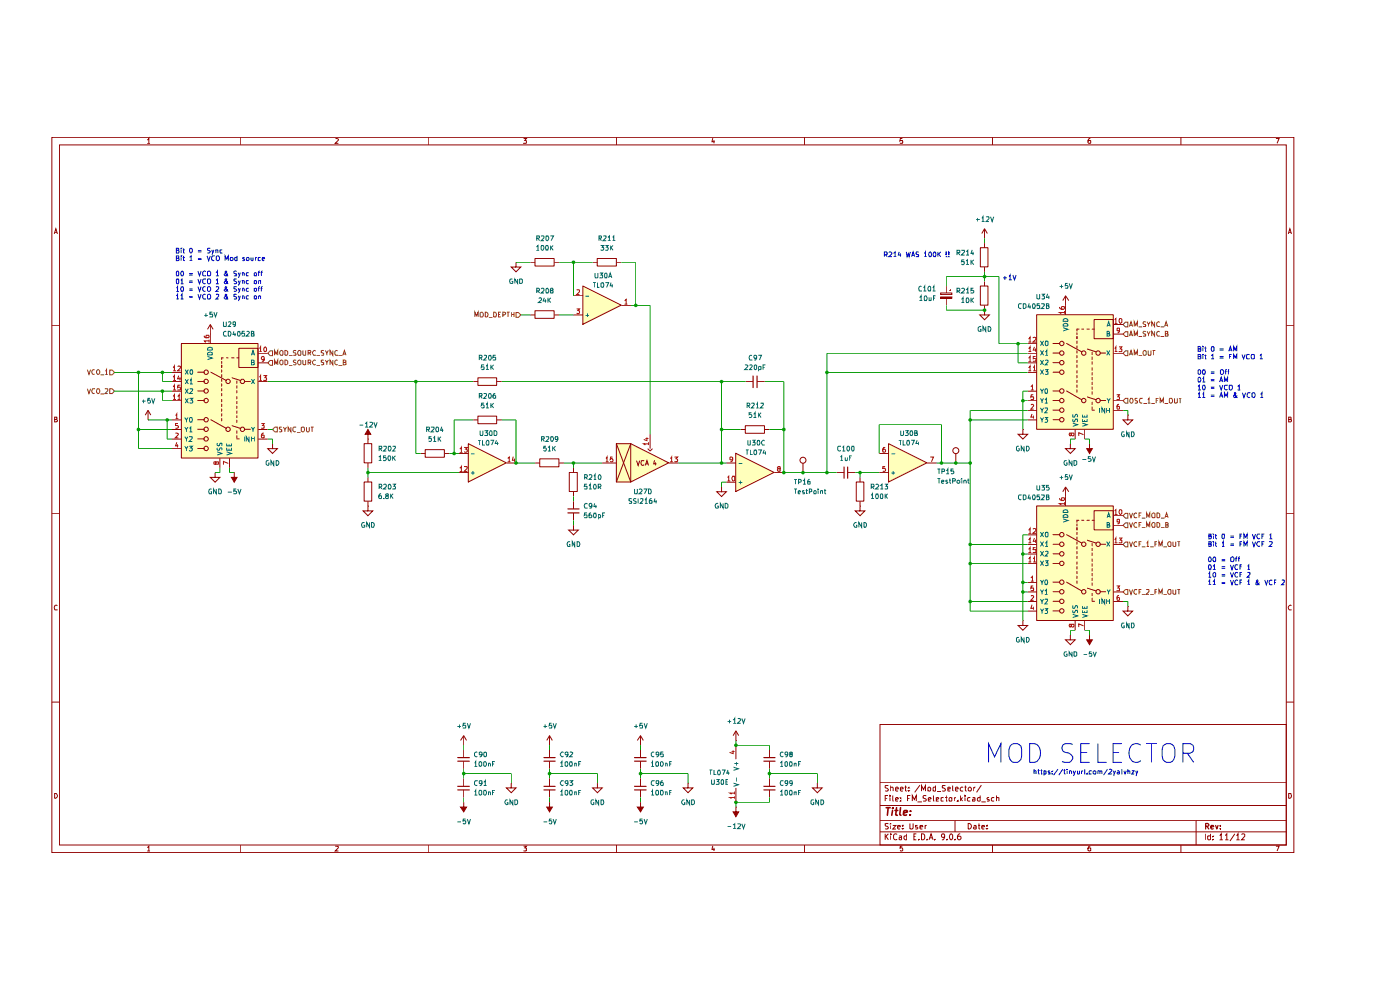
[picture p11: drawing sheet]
<svg xmlns="http://www.w3.org/2000/svg" width="297mm" height="210mm" viewBox="0 0 297 210" stroke-linecap="round" stroke-linejoin="round" font-family="sans-serif">
<g fill="none" stroke="#910000" stroke-width=".21">
<path d="M11 29.1h263.5v151.8h-263.5zM12.6 30.7h260.3v148.5h-260.3zM31.2 29.7l.4-.3v1M31.2 30.4h.6M51 29.1v1.6M71.2 29.5l.3-.1 .3 .3-.7 .7h.7M90.8 29.1v1.6M111.1 29.4h.6l-.4 .4 .4 .1v.4h-.6M130.8 29.1v1.6M151.2 29.3l-.2 .8h.6M151.5 29.7v.7M170.7 29.1v1.6"/>
<path d="M191.4 29.4h-.4l-.1 .5 .5-.1v.6l-.5-.1M210.6 29.1v1.6M231.3 29.4l-.3 .1-.2 .7 .2 .2 .4-.1-.1-.5h-.3l-.2 .2M250.5 29.1v1.6M270.7 29.4h.7l-.5 1M11.5 49.6l.3-1.1 .4 1.1M11.6 49.3h.5M273.3 49.6l.3-1.1 .4 1.1M273.4 49.3h.5M11 69.1h1.6M272.9 69.1h1.6M11.6 89l.4-.1v-.4h-.4v1l.6-.2-.3-.3"/>
<path d="M273.4 89h.3l.2-.2-.1-.3h-.4v1h.4l.2-.2-.1-.3h-.2M11 109h1.6M272.9 109h1.6M12.2 128.4a.52 .52 0 0 0-.7 .2 .52 .52 0 0 0 .1 .7h.6M274 128.4a.51 .51 0 0 0-.7 .3 .51 .51 0 0 0 .3 .7l.4-.1M11 148.9h1.6M186.7 153.7h86.2v25.5h-86.2zM272.9 148.9h1.6M11.6 168.3h.3l.3 .4-.1 .4-.3 .2h-.2zM31.2 179.8l.4-.3v1M51 179.2v1.7M71.2 179.6l.5-.1 .1 .3-.7 .7h.7"/>
<path d="M90.8 179.2v1.7M111.1 179.5h.6l-.4 .3 .4 .1v.5h-.6M130.8 179.2v1.7M151.2 179.4l-.2 .8h.6M151.5 179.8v.7M170.7 179.2v1.7M186.7 176.5h86.2M186.7 174.1h86.2M186.7 170.9h86.2M186.7 166h86.2M187.8 176.9v1.2M187.8 169.3h.4"/>
<path d="M188 177.4l.5 .7M188.4 168.7h-.6v1.2M188.5 174.8h-.7v.3l.7 .4-.3 .4-.4-.1M188.5 166.6l-.7 .1v.4l.7 .4-.3 .3-.4-.1M188.5 176.9l-.7 .7M188.8 168.7v.2M188.8 169.2v.7M189 176.9v.1M189 174.7v.1M189 167.1l.1-.1 .4 .1v.7M189 166.6v1.2M189 175.1v.8"/>
<path d="M189 177.3v.8M189.4 175.1h.7l-.7 .8h.7M189.4 168.7v1.1l.2 .1M190 169.6l.6-.2-.2-.2-.4 .1v.5l.1 .1h.4M190 167.4l.6-.1-.2-.3-.4 .1v.5l.2 .2 .3-.1M190.2 177l-.3-.1-.3 .3v.8l.3 .1 .3-.1M190.4 175.4l.6-.1-.1-.2h-.4l-.1 .2v.4l.2 .2 .3-.1M190.7 177.4h.6v.7M191 167.4l.6-.1-.2-.3-.4 .1v.5l.2 .2 .3-.1M191.1 169.8v.1M191.1 169.3h.1M191.3 177.6l-.6 .1v.4h.6"/>
<path d="M191.4 179.5h-.4l-.1 .4 .4-.1 .2 .5-.2 .2-.4-.1M191.5 175.8v.1M191.5 175.1v.2M191.9 167h.5M192.1 166.6v1.1l.3 .1M192.4 177.4l-.4-.1-.2 .3v.3l.2 .2h.4M192.4 176.9v1.2M192.5 169.3h.4M192.8 167.7v.1M192.8 167.1h.1M193 174.7v1.1l.2 .1 .4-.1 .1-.2v-.9M193.1 168.7h-.6v1.2"/>
<path d="M193.5 169.9v-1.2l.5 .9 .4-.9v1.2M193.9 177.5h.3M194.4 176.9h-.5v1.2h.5M194.6 175.1h-.4v.3h.4l.1 .3-.1 .2-.4-.1M194.6 170.1h1M194.9 178v.1M195.2 175.4l.5-.1v-.2h-.5v.2v.4l.1 .2 .4-.1M195.2 166.5l-1.1 1.6M195.5 176.9l.5 .1 .2 .2v.6l-.4 .3h-.3zM195.5 167.8v-1.2l.4 .9 .4-.9v1.2M196.3 175.1v.8M196.5 168.8l-.5-.1-.2 .2v.4l.7 .3-.2 .3h-.5"/>
<path d="M196.6 175.1h-.3v.2M196.7 178v.1M196.9 169.6l.6-.2-.1-.2-.5 .1v.5l.1 .1h.4M197 167l.4 .2v.4l-.2 .2-.4-.1v-.6zM197.1 178.1l.4-1.2 .4 1.2M197.2 177.7h.6M198 168.7v1.1l.2 .1M198.3 178v.1M198.5 167.1l-.4-.1-.2 .1v.6h.6M198.5 166.6v1.2M198.6 169.6l.5-.2v-.1h-.5v.6h.5M198.8 167.9h.8"/>
<path d="M200.1 169.3h-.5v.5l.5 .1M200.4 177.4a.35 .35 0 0 1-.3 .2 .35 .35 0 0 1-.4-.2l.1-.4 .3-.1a.72 .72 0 0 1 .3 .7 .72 .72 0 0 1-.6 .5M200.5 169.2h.5M200.6 166.6h-.6v.5l.5 .2 .1 .3-.3 .2-.4-.1M200.7 168.7v1.2h.3M200.9 178v.1M201.1 167.4l.5-.1v-.2h-.5v.6h.5M201.4 169.3h.5l-.1 .6h-.4zM201.6 177l.2-.1 .3 .2v.8l-.3 .2a.71 .71 0 0 1-.2-1.1zM202.1 166.6v1l.2 .2M202.4 169.2v.7M202.6 178v.1"/>
<path d="M202.6 174.1v2.4M202.7 167.4l.6-.1-.2-.3-.4 .1v.5l.2 .2 .3-.1M202.8 169.2l-.4 .2M203.2 169.8v.1M203.7 176.9l-.4 .1-.2 .9 .3 .2h.2l.3-.2v-.3l-.2-.2h-.4l-.2 .2M203.8 168.7v1.2M203.9 169.5l.3 .4M204.2 169.2l-.4 .4M204.3 167.1l-.3-.1-.3 .2 .1 .5h.5M204.6 167h.5M204.7 168.7v.2M204.7 169.2v.7"/>
<path d="M204.8 166.6v1l.3 .2M205.4 174.7a.6 .6 0 0 1 .7 .6 .6 .6 0 0 1-.7 .6zM205.4 167.2l.4-.2 .3 .2-.1 .5h-.5zM205.8 169.3l-.3-.1-.3 .2v.4l.2 .1h.4M206.3 169.3h.5v.6h-.5v-.3l.5-.2M206.6 175.1h.4l.1 .8M206.6 167v.8M206.9 167l-.3 .2M207.1 175.3l-.5 .1-.1 .2 .2 .3 .4-.1M207.5 175.1h.4M207.7 174.7v1.1l.2 .1M207.9 168.7v1.2h-.4l-.2-.1 .1-.5h.5"/>
<path d="M208.2 170.1h.9M208.2 166.5l-1 1.6M208.3 175.4l.6-.1-.1-.2h-.4l-.1 .2v.4l.1 .2 .4-.1M209.4 175.8v.1M209.4 175.1v.2M209.8 169.3l-.3-.1-.1 .1 .1 .3h.3v.3h-.4M210.6 179.2v1.7M210.9 169.3l-.3-.1-.3 .2v.4l.2 .1h.4M211.4 169.3h.5v.6M211.4 168.7v1.2M231.3 179.5h-.3a.73 .73 0 0 0-.1 .9h.5v-.5l-.4-.1-.2 .3M250.5 179.2v1.7"/>
<path d="M253.7 174.1v5.1M255.7 176.9v1.2M256.8 177.4h-.6v.6l.2 .1h.4M256.8 176.9v1.2M257.3 178v.1M257.3 177.4v.1M258.7 177.2l.4-.3v1.2M258.7 178.1h.7M259.9 177.2l.4-.3v1.2M259.9 178.1h.7M262 176.9l-1.1 1.5M262.3 177.2l.3-.3v1.2"/>
<path d="M262.3 178.1h.7M263.4 177l.2-.1h.3l.2 .1v.4l-.7 .7h.7M270.7 179.5h.7l-.5 1M273.4 168.3h.4a.58 .58 0 0 1 .2 .7 .58 .58 0 0 1-.6 .3zM31.2 180.5h.6"/>
</g>
<path d="M255.8 175.3h.5l.1-.2v-.3l-.6-.1v1.2M256 175.3l.4 .6M256.9 175.4l.6-.1-.1-.2h-.4l-.1 .2v.4l.1 .2 .4-.1M257.9 175.1l.2 .8 .3-.8M258.9 175.8v.1M258.9 175.1v.2" fill="none" stroke="#910000" stroke-width=".25"/>
<path d="M188 171.3h.8M188.4 171.3l-.1 1.6M189.4 171.9l-.2 1M189.4 171.3v.2M189.9 171.9h.6M190.2 171.3l-.2 1.6h.4M191 171.3l-.1 1.5 .2 .1M191.7 172.4l.8-.1v-.3l-.5-.1-.3 .2-.1 .7 .3 .1h.4M193.1 172.9h.1M193.2 172v.1" fill="none" stroke="#910000" stroke-width=".34"/>
<g fill="#ffb">
<path d="M38.5 72.9h16.3v24.3h-16.3z"/>
<path d="M99.4 94.2l8 4-8 4.1z"/>
<path d="M123.7 60.7l8.1 4.1-8.1 4z"/>
<path d="M130.8 94.2h3.1l8 4-8 4.1h-3.1z"/>
<path d="M220 66.8h16.2v24.3h-16.2z"/>
<path d="M220 107.4h16.2v24.3h-16.2z"/>
<path d="M188.5 94.2l8.2 4-8.2 4.1z"/>
<path d="M156.1 96.2l8.1 4.1-8.1 4z"/>
</g>
<path d="M44.6 70.9h.1M44.6 68.8l-.6 1.1M44.6 68.8l.6 1.1M44.6 68.8v2.1" fill="none" stroke="#910000" stroke-width=".21"/>
<path d="M23.3 78.5h.5l.5 .5-.5 .5h-.5z" fill="#fff"/>
<path d="M18.5 78.4l.4 1 .3-1M20.1 78.5a.45 .45 0 0 0-.6 .4 .45 .45 0 0 0 .6 .4M20.7 78.4h.2a.6 .6 0 0 1 0 1h-.2a.6 .6 0 0 1 0-1zM21.3 79.5h.8M22.3 78.7l.3-.3v1M22.3 79.4h.6M23.3 78.5h.5l.5 .5-.5 .5h-.5z" fill="none" stroke="#765500" stroke-width=".21"/>
<path d="M23.3 82.5h.5l.5 .5-.5 .5h-.5z" fill="#fff"/>
<path d="M18.5 82.5l.4 1 .3-1M20.1 82.6l-.5-.1a.52 .52 0 0 0-.1 .6 .52 .52 0 0 0 .6 .3M20.7 82.5h.3a.66 .66 0 0 1-.1 1h-.2a.66 .66 0 0 1 0-1zM21.3 83.6h.8M22.3 82.6l.5-.1 .1 .4-.6 .6h.6M23.3 82.5h.5l.5 .5-.5 .5h-.5z" fill="none" stroke="#765500" stroke-width=".21"/>
<g fill="none" stroke="#910000" stroke-width=".21">
<path d="M36.5 79h2M38.5 72.9h16.2v24.3h-16.2zM41.9 79h1.5M44.6 70.9v2M44.7 79l3.3 1.7M47 76.7v.4M47 77.4v.5M47 78.4v.6M47 79.5v.5M47.4 75.9h-.4v.3M48 75.9h.4M49.1 75.9h.6"/>
<path d="M50.2 75.9h.5M50.7 73.9h4v4h-4zM54.8 74.9h2M54.8 77h2M31.4 89.1h.1M31.4 87l-.6 1.1M31.4 87l.6 1.1M31.4 87v2.1M36.5 95.2h2M36.5 80.9h2M36.5 91.1h2M36.5 93.1h2"/>
<path d="M36.5 83h2M36.5 85h2M36.5 89.1h2M41.9 80.9h1.5M41.9 91.1h1.5M41.9 93.1h1.5M41.9 82.9h1.5M41.9 85h1.5M41.9 89h1.5M41.9 95.1h1.5M44.7 89l3.3 1.9M46.6 97.2v2"/>
<path d="M47 80.4v.5M47 81.4v.5M47 82.4v.5M47 83.4v.6M47 84.7v.5M47 85.7v.5M47 86.7v.6M47 87.8v.5M47 88.8v.5M48.7 97.2v2M49.2 80.1l1.9 .6M49.2 90.3l1.9 .6"/>
<path d="M50.2 80.8v.5M50.2 81.8v.5M50.2 82.9v.5M50.2 84.1v.5M50.2 85.1v.5M50.2 86.2v.5M50.2 87.2v.5M50.2 88.2v.4M50.2 89.1v.5M50.2 91.4v.5M50.2 92.4v.5M50.2 93.1h.6"/>
<path d="M51.9 80.9h1.2M51.9 91.1h1.2M54.8 80.9h2M54.8 91.1h2M54.8 93.1h2"/>
<circle cx="43.7" cy="79" r=".47"/>
<circle cx="43.7" cy="82.9" r=".47"/>
<circle cx="43.7" cy="80.9" r=".47"/>
<circle cx="43.7" cy="85" r=".47"/>
<circle cx="43.7" cy="89" r=".47"/>
<circle cx="43.7" cy="95.1" r=".47"/>
<circle cx="43.7" cy="93.1" r=".47"/>
<circle cx="43.7" cy="91.1" r=".47"/>
<circle cx="48.4" cy="80.9" r=".47"/>
<circle cx="48.4" cy="91.1" r=".47"/>
<circle cx="51.4" cy="80.9" r=".47"/>
<circle cx="51.4" cy="91.1" r=".47"/>
</g>
<g fill="none" stroke="#b90000" stroke-width=".21">
<path d="M36.7 78l.3-.4v1.1M36.7 78.7h.6M37.7 77.7h.6v.4l-.6 .6h.6M37.9 79.7l-.2 .7h.6M43.3 71.2v.3l.3 .1h.7v-.5h-.5l-.1 .4 .2 .1M44.4 72.3h-1.1l.3 .3M44.4 72.1v.5M55 73.9l.3-.3v1M55 74.6h.5M55.9 79.7h.7l-.4 .4h.3l.1 .2-.1 .4-.6-.1M56 76.1l-.1 .2-.4-.1v-.5l.4-.1 .1 .2v.7l-.1 .1h-.4M56.2 73.6a.53 .53 0 0 1 .4 .5 .53 .53 0 0 1-.5 .5l-.1-.6z"/>
<path d="M36.7 80l.3-.3v1M36.7 82l.3-.3v1M36.7 84.1l.3-.4v1.1M36.7 80.7h.6M36.7 82.7h.6M36.7 84.8h.6M37.2 88.1l.3-.3v1M37.2 92l.4-.1 .2 .2-.6 .8h.6M37.2 88.8h.6M37.5 93.8l-.3 .8h.6M37.7 84.1l.3-.4v1.1M37.7 84.8h.6"/>
<path d="M37.7 94.2v.7M37.8 89.8h-.6v.5h.5l.1 .4-.2 .2-.4-.1M38.2 80v.7M38.3 81.7h-.5l-.1 .5 .5-.1 .1 .5h-.6M45.8 98.1l.1-.1h.4l.1 .1-.1 .4h-.4l-.2-.5h-.3l.1 .5h.2l.1-.2M48.4 98.3l-1-.4v.7M55 80l.3-.3v1M55 80.7h.5M55.5 89.8h.5l-.3 .5h.3v.5h-.5M56 91.9l-.4 .1-.1 .7 .2 .2 .3-.1v-.5h-.5v.2"/>
</g>
<g fill="none" stroke="#006665" stroke-width=".21">
<path d="M39.3 78.4l.7 1M40 78.4l-.7 1M40.4 78.5l.1-.1a.55 .55 0 0 1 .4 .5 .55 .55 0 0 1-.4 .5l-.2-.4zM44 75.6l1 .4-1 .3M44.1 74.9l.4-.2 .5 .1v.5h-1zM44.1 73.8l.4-.1h.5v.6h-1zM53.3 75.4l.4-1.1 .3 1.1M53.3 76.9l.5-.1 .1-.3-.6-.1v1h.5l.1-.1v-.3l-.2-.1M53.5 75.1h.4M39.2 88.6l.3 .5 .4-.5M39.2 90.6l.3 .5 .4-.5M39.2 92.6l.3 .5 .4-.5"/>
<path d="M39.2 94.7l.3 .5 .4-.5M39.3 80.4l.7 1.1M39.3 82.5l.7 1M39.3 84.5l.7 1M39.5 89.1v.5M39.5 91.1v.5M39.5 93.1v.5M39.5 95.2v.5M40 80.4l-.7 1.1M40 82.5l-.7 1M40 84.5l-.7 1M40.1 94.7h.7l-.3 .3 .3 .2-.1 .4-.4 .1-.2-.2"/>
<path d="M40.2 84.5h.7l-.4 .3 .3 .1 .1 .4-.2 .2-.5-.1M40.2 88.7l.2-.1a.52 .52 0 0 1 .4 .4 .52 .52 0 0 1-.3 .6l-.3-.3zM40.2 90.9l.3-.3v1M40.2 92.7l.5-.1 .1 .3-.7 .7h.7M40.2 91.6h.6M40.3 80.7l.2-.3v1.1M40.3 82.6l.5-.1 .1 .2-.7 .8h.7M40.3 81.5h.6M46.1 95.8l1 .4-1 .3M46.1 95v.3l.1 .2h.3l.2-.5 .4 .1v.4M46.1 94v.4l.2 .2 .3-.1v-.4h.5v.5M48.1 95.8l1 .4-1 .3"/>
<path d="M48.1 95v.5h1v-.5M48.1 94.1v.5h1v-.5M48.6 94.2v.4M48.6 95.2v.3M51.8 92.6v1M52.8 92.6v1l-.6-1v1M53.3 90.6l.4 .5 .3-.5M53.3 80.4l.7 1.1M53.3 92.6v1M53.3 93.1h.6M53.7 91.1v.5M53.9 92.6v1"/>
<path d="M54 80.4l-.7 1.1"/>
</g>
<path d="M109.5 66.3h.5l.5 .5-.5 .5h-.5z" fill="#fff"/>
<g fill="none" stroke="#765500" stroke-width=".21">
<path d="M100.7 67.2v-1l.4 .8 .3-.8v1M101.8 66.4l.5-.2a.66 .66 0 0 1 .1 1l-.6-.1zM102.9 66.2a.55 .55 0 0 1 .6 .4 .55 .55 0 0 1-.2 .6h-.4zM103.7 67.3h.8M104.7 66.2a.59 .59 0 0 1 .6 .4 .59 .59 0 0 1-.1 .6h-.5zM105.7 66.7h.4M106.3 66.2h-.6v1h.6M106.7 66.8h.3l.3-.2-.1-.3-.5-.1v1M107.5 66.2h.6M107.8 66.2v1M108.5 66.7h.5M108.5 66.2v1"/>
<path d="M109 66.2v1M109.5 66.3h.5l.5 .5-.5 .5h-.5z"/>
</g>
<g fill="none" stroke="#910000" stroke-width=".21">
<path d="M109.5 55.6v1h1l-1 1.1-1-1.1h1M109.5 55.6h.1M112.5 55.6h1M113.5 54.8h4.1v1.6h-4.1zM117.6 55.6h1M125.7 55.6h1M126.7 54.8h4.1v1.6h-4.1zM130.8 55.6h1M112.5 66.8h1M113.5 65.9h4.1v1.6h-4.1zM117.6 66.8h1M121.7 66.8h2"/>
<path d="M121.7 62.7h2M123.7 60.7l8.1 4-8.1 4.1zM131.8 64.8h2.1M97.4 96.2h2M99.4 94.1l8 4.1-8 4zM100.4 80.9h1M100.4 89.1h1M101.4 80.1h4v1.7h-4zM101.4 88.3h4v1.6h-4zM105.4 80.9h1M105.4 89.1h1M107.4 98.2h2.1"/>
<path d="M113.5 98.2h1M114.5 97.3h4.1v1.7h-4.1zM118.6 98.2h1M121.7 99.2v1.1M127.8 98.2h3M130.8 94.1h3l8.1 4.1-8.1 4h-3zM130.8 94.1l3 8.1v-8.1l-3 8.1M135 97.7l.4 1 .3-1M136.6 97.8l-.5-.1a.52 .52 0 0 0-.1 .6 .52 .52 0 0 0 .6 .3M136.9 98.7l.3-1 .4 1M137 98.4h.5M137.4 95.2l.5 .5 .5-.5"/>
<path d="M137.9 92.1v3.1M138.8 97.6l-.1 .8h.6M139.1 98v.7M141.9 98.2h2M77.3 102.2h1.6v4.1h-1.6zM78.1 107.4v1h1l-1 1-1.1-1h1.1M78.1 107.4h.1M78.1 101.3v1M78.1 106.3v1.1M97.4 100.3h2M120.8 100.2h1.7v4.1h-1.7zM121.7 111.4v1h1l-1 1.1-1.1-1.1h1.1"/>
<path d="M121.7 111.4h.1M121.7 104.3v1M121.7 106.3v1.7M121.7 108.8v1.6M153.1 103.3v1h1l-1 1-1-1h1M153.1 103.3h.1"/>
</g>
<g fill="none" stroke="#b90000" stroke-width=".21">
<path d="M122.3 65.5h.6l-.3 .4 .3 .1v.4l-.1 .2-.5-.2M122.4 61.6l.4-.1 .1 .4-.6 .6h.6M132.5 63.8l.3-.3v1M132.5 64.5h.6M97.5 99.2l.4-.2v1M97.5 95.2l.4-.3v1M97.5 100h.6M97.5 95.9h.6M98.5 94.9h.6l-.3 .4h.3v.5l-.2 .1-.4-.1M98.5 99.1l.6-.1v.2l-.6 .8h.6M107.7 97.2l.3-.3v1.1M107.7 98h.6"/>
<path d="M108.9 96.9l-.2 .7h.6M109.1 97.3v.7M128.5 97.2l.3-.3v1.1M128.5 98h.6M130 96.9h-.5l-.1 .6 .5-.2 .1 .5-.1 .2-.5-.1M136.9 93h.7M137.2 92.8v.7l-.6-.3M137.6 94.2h-1l.3 .2M137.6 93.8v.6M142.1 97.2l.4-.3v1.1M142.1 98h.6M143.1 96.9h.7l-.4 .4 .4 .2v.3l-.3 .2-.4-.1"/>
</g>
<path d="M124.2 66.9h.8M124.2 62.8h.8M124.6 66.5v.7M99.9 96.3h.8M100.3 99.9v.8M99.9 100.3h.8" fill="none" stroke="#006665" stroke-width=".21"/>
<path d="M120.5 108h2.3M120.5 108.8h2.3" fill="none" stroke="#910000" stroke-width=".25"/>
<path d="M49.7 100.3v1h.6l-.6 1-.6-1h.6z" fill="#910000"/>
<path d="M57.8 94.2v1h1l-1 1-1-1h1M57.8 94.2h.1M77.3 94.1h1.6v4.1h-1.6zM78.1 93.1v1.1M78.1 98.2v1M89.2 96.2h1M90.2 95.4h4.1v1.6h-4.1zM94.3 96.2h1M45.6 100.3v1h1l-1 1-1-1h1M45.6 100.3h.1M49.7 100.3v1h-.6l.6 1 .6-1h-.6M49.7 100.3h.1" fill="none" stroke="#910000" stroke-width=".21"/>
<path d="M78.1 91.1l.5 1h-.5v1v-1h-.6z" fill="#910000"/>
<path d="M78.1 92.1h-.6l.6-1 .5 1h-.5v1M78.1 93.1h.1" fill="none" stroke="#910000" stroke-width=".21"/>
<path d="M57.3 76.5h.5v1h-.5l-.5-.5z" fill="#fff"/>
<g fill="none" stroke="#765500" stroke-width=".21">
<path d="M57.3 76.5h.5v1h-.5l-.5-.5zM58.2 77.4v-1l.4 .7 .3-.7v1M59.6 76.4l.4 .1v.7l-.4 .2a.6 .6 0 0 1 0-1zM60.4 76.4l.6 .2v.5l-.3 .3h-.3zM61.3 77.5h.8M62.8 76.5l-.4-.1-.2 .1 .1 .3 .3 .1 .2 .2-.2 .3-.4-.1M63.4 76.4l.4 .1v.7l-.4 .2a.6 .6 0 0 1 0-1zM64.3 76.4v.8l.2 .2 .3-.1v-.9M65.4 76.9h.5v-.4l-.1-.1h-.4v1M65.6 76.9l.3 .5M67 76.5l-.4-.1-.3 .4 .3 .6 .4-.1M67.1 77.5h.8"/>
<path d="M68.7 76.5h-.5v.3l.5 .2v.3h-.5M69 76.4l.3 .5 .4-.5M69.3 76.9v.5M70.6 76.4v1l-.6-1v1M71.6 76.5l-.2-.1-.4 .2v.5l.4 .3 .2-.1M71.8 77.5h.8M72.8 76.9l.5-.1 .1-.3-.6-.1v1h.4l.2-.1v-.3l-.3-.1"/>
</g>
<path d="M58.3 90.6h.5v1h-.5l-.5-.5z" fill="#fff"/>
<path d="M57.8 91.1l.5-.5h.5v1h-.5zM59.8 90.6l-.5 .1v.2l.5 .3v.3h-.5M60.1 90.6l.3 .5 .4-.5M60.4 91.1v.5M61.7 90.6v1l-.6-1v1M62.7 90.7l-.4-.1-.2 .3v.5l.4 .2 .2-.1M63 91.7h.7M63.9 90.7h.6a.67 .67 0 0 1-.2 .9l-.4-.2zM65 90.6v.8l.2 .2h.2l.2-.2v-.8M65.9 90.6h.6M66.2 90.6v1" fill="none" stroke="#765500" stroke-width=".21"/>
<path d="M57.3 74.4h.5v1h-.5l-.5-.5z" fill="#fff"/>
<g fill="none" stroke="#765500" stroke-width=".21">
<path d="M57.3 74.4h.5v1h-.5l-.5-.5zM58.2 75.4v-1.1l.4 .8 .3-.8v1.1M59.6 74.3l.4 .2v.7l-.1 .2h-.4a.66 .66 0 0 1 .1-1.1zM60.4 74.3l.6 .3v.5l-.1 .3h-.5zM61.3 75.4h.8M62.8 74.4l-.4-.1-.2 .2v.2l.4 .2 .2 .2-.1 .3h-.5M63.4 74.3l.4 .2v.7l-.1 .2h-.4a.66 .66 0 0 1 .1-1.1zM64.3 74.3v.9l.1 .2 .4-.1v-1M65.4 74.9h.5v-.4l-.1-.2h-.4v1.1M65.6 74.9l.3 .5M67 74.4l-.4-.1-.3 .5 .2 .6 .5-.1M67.1 75.4h.8"/>
<path d="M68.7 74.4h-.5v.4l.5 .2-.1 .4h-.4M69 74.3l.3 .6 .4-.6M69.3 74.9v.5M70.6 74.3v1.1l-.6-1.1v1.1M71.6 74.4l-.2-.1-.4 .3v.5l.2 .3 .4-.1M71.8 75.4h.8M72.7 75.4l.4-1.1 .3 1.1M72.8 75.1h.5"/>
</g>
<g fill="none" stroke="#910000" stroke-width=".21">
<path d="M98.4 158.1h.1M98.4 156v2.1M98.4 159.1v1.6M98.4 156l-.7 1.1M98.4 156l.6 1.1M116.6 158.1h.1M116.6 156l-.6 1.1M116.6 156l.6 1.1M116.6 156v2.1M116.6 159.1v1.6M98.4 161.5v1.6M108.5 166.1v1h1l-1 1.1-1.1-1.1h1.1"/>
<path d="M108.5 166.1h.1M116.6 161.5v1.6"/>
</g>
<path d="M97.1 160.7h2.5M97.1 161.5h2.5M115.4 160.7h2.4M115.4 161.5h2.4" fill="none" stroke="#910000" stroke-width=".25"/>
<path d="M98.4 170.2v1h.6l-.6 1-.7-1h.7z" fill="#910000"/>
<path d="M98.4 170.2v1h-.7l.7 1 .6-1h-.6M98.4 170.2h.1M98.4 165.1v1.7M98.4 167.6v1.6" fill="none" stroke="#910000" stroke-width=".21"/>
<path d="M97.1 166.8h2.5M97.1 167.6h2.5" fill="none" stroke="#910000" stroke-width=".25"/>
<path d="M116.6 170.2v1h.6l-.6 1-.6-1h.6z" fill="#910000"/>
<path d="M135.9 158.1h.1M135.9 156v2.1M135.9 159.1v1.6M135.9 156l-.7 1.1M135.9 156l.6 1.1M116.6 170.2v1h-.6l.6 1 .6-1h-.6M116.6 170.2h.1M116.6 165.1v1.7M116.6 167.6v1.6M126.7 166.1v1h1.1l-1.1 1.1-1-1.1h1M126.7 166.1h.1M135.9 161.5v1.6" fill="none" stroke="#910000" stroke-width=".21"/>
<path d="M115.4 166.8h2.4M115.4 167.6h2.4M134.6 160.7h2.5M134.6 161.5h2.5" fill="none" stroke="#910000" stroke-width=".25"/>
<path d="M135.9 170.2v1h.6l-.6 1-.7-1h.7z" fill="#910000"/>
<path d="M135.9 170.2v1h-.7l.7 1 .6-1h-.6M135.9 170.2h.1M135.9 165.1v1.7M135.9 167.6v1.6M146 166.1v1h1l-1 1.1-1.1-1.1h1.1M146 166.1h.1" fill="none" stroke="#910000" stroke-width=".21"/>
<path d="M134.6 166.8h2.5M134.6 167.6h2.5" fill="none" stroke="#910000" stroke-width=".25"/>
<path d="M156.1 171.2v1h.6l-.6 1-.6-1h.6z" fill="#910000"/>
<g fill="none" stroke="#910000" stroke-width=".21">
<path d="M208 52.5h1.6v4.1h-1.6zM208.9 50.6h.1M208.9 48.5l-.6 1M208.9 48.5l.6 1M208.9 48.5v2.1M208.9 51.6v1M208.9 56.6v1.1M208.9 59.7v1M199.6 62.2h2.3v.3h-2.3zM199.6 63h2.3v.3h-2.3zM200.7 60.7v1.5M200.7 63.3v1.5"/>
<path d="M201.3 61.6h.5M201.6 61.3v.4M208 60.7h1.6v4h-1.6zM208.9 65.8v1h1l-1 1-1-1h1M208.9 65.8h.1M208.9 64.8v1M218 74.9h2M218 72.9h2M218 77h2M218 79h2M219.9 66.8h16.3v24.3h-16.3zM223.4 74.9h1.4"/>
<path d="M223.4 72.9h1.4M223.4 76.9h1.4M223.4 79h1.4M226.1 64.8h.1M226.1 62.7l-.6 1.1M226.1 62.7l.6 1.1M226.1 62.7v4.1M226.3 72.9l3.2 1.7M228.5 70.6v.4M228.5 71.3v.5M228.5 72.4v.5M228.5 73.4v.5"/>
<path d="M228.5 74.4v.5M228.5 75.4v.5M228.5 76.4v.5M228.5 77.4v.5M228.5 78.6v.5M228.5 79.6v.5M228.9 69.8h-.4v.4M229.5 69.8h.4M230.6 69.8h.5M230.7 74l1.8 .6M231.7 69.8h.4M231.7 74.7v.5"/>
<path d="M231.7 75.7v.5M231.7 76.8v.5M231.7 78v.5M231.7 79v.5M232.1 67.8h4.1v4h-4.1zM233.4 74.9h1.2M236.2 68.8h2M236.2 70.9h2M236.2 74.9h2M218 85h2M218 87h2M218 83h2"/>
<path d="M218 89.1h2M223.4 85h1.4M223.4 87h1.4M223.4 82.9h1.4M223.4 89h1.4M226.3 82.9l3.2 1.9M228.1 91.1v2M228.5 80.6v.6M228.5 81.7v.5M228.5 82.7v.5M230.1 91.1v2M230.7 84.2l1.8 .6"/>
<path d="M231.7 80.1v.5M231.7 81.1v.5M231.7 82.1v.5M231.7 83.1v.5M231.7 85.3v.5M231.7 86.3v.5M231.7 87h.5M233.4 85h1.2M236.2 85h2M236.2 87h2M156.1 158.1v2.9M156.1 171.2v1h-.6l.6 1 .6-1h-.6"/>
<path d="M156.1 171.2h.1M156.1 167.1v3.1"/>
<circle cx="225.2" cy="72.9" r=".47"/>
<circle cx="225.2" cy="74.9" r=".47"/>
<circle cx="225.2" cy="76.9" r=".47"/>
<circle cx="225.2" cy="79" r=".47"/>
<circle cx="229.9" cy="74.9" r=".47"/>
<circle cx="233" cy="74.9" r=".47"/>
<circle cx="225.2" cy="82.9" r=".47"/>
<circle cx="225.2" cy="87" r=".47"/>
<circle cx="225.2" cy="85" r=".47"/>
<circle cx="225.2" cy="89" r=".47"/>
<circle cx="229.9" cy="85" r=".47"/>
<circle cx="233" cy="85" r=".47"/>
</g>
<g fill="none" stroke="#b90000" stroke-width=".21">
<path d="M218.2 71.9l.3-.4v1.1M218.2 73.9l.3-.3v1M218.2 76l.3-.4v1M218.2 78l.3-.4v1.1M218.2 74.6h.6M218.2 72.6h.6M218.2 76.6h.6M218.2 78.7h.6M219.2 71.7l.3-.2 .3 .4-.7 .7h.7M219.2 78l.3-.4v1.1M219.2 78.7h.6M219.5 73.6l-.3 .7h.6"/>
<path d="M219.7 75.6h-.5v.5l.3-.1 .3 .2-.1 .4-.5-.1M219.7 73.9v.7M224.8 65.1l.1 .4 .7 .1 .2-.1-.1-.5-.5 .1v.4l.2 .1M225.8 66.3h-1l.3 .3M225.8 66v.6M236.5 67.8l.2-.2v1M236.5 73.9l.2-.3v1M236.5 68.6h.6M236.5 74.6h.6M237.4 73.6h.6l-.3 .4 .3 .1v.4h-.6M237.5 70l-.2 .2-.3-.1v-.4h.5v.7l-.4 .2M237.6 67.6l.4 .1v.6l-.3 .3a.63 .63 0 0 1-.1-1z"/>
<path d="M218.7 82l.3-.3v1M218.7 85.9l.4-.1 .2 .1-.6 .9h.6M218.7 82.7h.6M218.9 87.8l-.2 .7h.7M219.2 83.7h-.4l-.1 .5h.5v.6l-.5-.1M219.2 88.1v.7M227.2 92l.1-.1 .5 .1v.3l-.3 .2-.3-.6h-.3v.5l.2 .1 .1-.3M229.9 92.2l-1.1-.4v.7M236.9 83.7h.6l-.4 .5h.4v.5h-.6M237.4 85.8l-.4 .2v.7h.5l-.1-.5h-.3l-.1 .2M155.2 159.3h.7M155.5 159.2v.7l-.7-.3"/>
<path d="M155.9 169.2h-1.1l.3 .2M155.9 168.2h-1.1l.3 .3M155.9 167.9v.6M155.9 168.9v.5"/>
</g>
<g fill="none" stroke="#006665" stroke-width=".21">
<path d="M220.7 72.3l.7 1M220.7 74.3l.7 1.1M220.7 76.4l.7 1M220.7 78.4l.7 1M221.4 72.3l-.7 1M221.4 74.3l-.7 1.1M221.4 76.4l-.7 1M221.4 78.4l-.7 1M221.7 74.7l.4-.4v1.1M221.7 76.5h.6v.3l-.6 .6h.6M221.7 78.4h.6l-.3 .4 .3 .1v.4h-.6M221.7 75.4h.6"/>
<path d="M221.8 72.4l.3-.1 .2 .2v.7l-.1 .1-.4-.1zM225.5 69.5l1.1 .4-1.1 .3M225.5 68.8a.55 .55 0 0 1 .7-.2 .55 .55 0 0 1 .4 .6h-1.1zM225.5 67.8a.55 .55 0 0 1 .7-.2 .55 .55 0 0 1 .4 .6h-1.1zM234.8 74.3l.7 1.1M234.9 69.3l.3-1.1 .3 1.1M234.9 70.8h.3l.2-.2-.2-.3h-.3v1h.4l.2-.3-.3-.2M234.9 69h.6M235.5 74.3l-.7 1.1M220.7 82.5l.4 .5 .3-.5M220.7 84.5l.4 .5 .3-.5M220.7 86.5l.4 .5 .3-.5"/>
<path d="M220.7 88.6l.4 .5 .3-.5M221.1 83v.5M221.1 85v.5M221.1 87v.6M221.1 89.1v.5M221.7 84.8l.3-.3v1M221.7 86.6l.5-.1v.2l-.5 .9h.5M221.7 88.6h.5l-.3 .3 .3 .3v.3h-.5M221.7 85.5h.5M221.7 82.6l.1-.1a.52 .52 0 0 1 .5 .4 .52 .52 0 0 1-.4 .6l-.2-.4zM227.6 89.8l1 .3-1 .3M227.6 88.9v.4l.1 .2 .3-.2 .2-.4h.3v.6"/>
<path d="M227.6 87.9l.1 .6h.2l.4-.6a.36 .36 0 0 1 .2 .6M229.6 89.8l1 .3-1 .3M229.6 88.9v.5h1v-.5M229.6 88v.5h1v-.5M230 88.1v.4M230 89.1v.3M233.3 86.5v1.1M234.4 86.5v1.1l-.6-1.1v1.1M234.8 86.5v1.1M234.8 87h.6M234.9 84.5l.3 .5 .3-.5M235.2 85v.5"/>
<path d="M235.4 86.5v1.1M155.6 162.7l1 .4-1 .3M155.6 166.1l1 .4-1 .3M155.8 162h.8M156.2 161.6v.8M156.2 164.9v.9"/>
</g>
<path d="M199.6 63.1h2.3" fill="none" stroke="#910000" stroke-width=".25"/>
<path d="M238.8 108.9h.5v1h-.5l-.6-.5z" fill="#fff"/>
<path d="M238.8 108.9h.5v1h-.5l-.6-.5zM239.6 108.8l.3 1 .4-1M241.2 108.9a.46 .46 0 0 0-.6 .1 .46 .46 0 0 0 0 .6l.2 .2 .4-.1M241.6 109.3h.4M242.1 108.8h-.5v1M242.2 109.9h.8M243.2 109.8v-1l.4 .8 .3-.8v1M244.6 108.8l.4 .2v.7h-.6a.67 .67 0 0 1 .2-.9zM245.4 108.8l.6 .3v.5l-.1 .2h-.5zM246.3 109.9h.8M247.1 109.8l.4-1 .3 1M247.2 109.6h.5" fill="none" stroke="#765500" stroke-width=".21"/>
<path d="M238.8 110.9h.5v1h-.5l-.6-.5z" fill="#fff"/>
<path d="M238.8 110.9h.5v1h-.5l-.6-.5zM239.6 110.8l.3 1 .4-1M241.2 110.9a.51 .51 0 0 0-.7 .3 .51 .51 0 0 0 .3 .6h.4M241.6 111.3h.4M242.1 110.8h-.5v1M242.2 111.9h.8M243.2 111.8v-1l.4 .8 .3-.8v1M244.6 110.8l.4 .2v.7l-.1 .1h-.4a.66 .66 0 0 1 .1-1zM245.4 110.8l.6 .3v.5l-.1 .2h-.5zM246.3 111.9h.8M247.3 111.3h.3l.2-.1-.2-.4h-.3v1h.4l.1-.4-.2-.1" fill="none" stroke="#765500" stroke-width=".21"/>
<path d="M238.8 115h.5v1h-.5l-.6-.5z" fill="#fff"/>
<g fill="none" stroke="#765500" stroke-width=".21">
<path d="M238.8 115h.5v1h-.5l-.6-.5zM239.6 114.9l.3 1 .4-1M241.2 115a.51 .51 0 0 0-.7 .2 .51 .51 0 0 0 .3 .7l.4-.1M241.6 115.4h.4M242.1 114.9h-.5v1M242.2 116h.8M243.2 115.2l.3-.3v1M243.2 115.9h.5M244 116h.8M245 115.4h.4M245.4 114.9h-.4v1M245.9 115.9v-1l.3 .8 .3-.8v1"/>
<path d="M246.8 116h.8M248 114.9l.4 .2v.6l-.1 .2h-.4a.66 .66 0 0 1 .1-1zM248.8 114.9v.8l.2 .2 .4-.1v-.9M249.8 114.9h.6M250.1 114.9v1"/>
</g>
<path d="M238.8 125.1h.5v1h-.5l-.6-.5z" fill="#fff"/>
<g fill="none" stroke="#765500" stroke-width=".21">
<path d="M238.8 125.1h.5v1h-.5l-.6-.5zM239.6 125.1l.3 1 .4-1M241.2 125.1a.5 .5 0 0 0-.6 .2 .5 .5 0 0 0 0 .6l.3 .2 .3-.1M241.6 125.6h.4M242.1 125.1h-.5v1M242.2 126.2h.8M243.2 125.1h.5v.4l-.5 .6h.5M244 126.2h.8M245 125.6h.4M245.4 125.1h-.4v1M245.9 126.1v-1l.3 .6 .3-.6v1M246.8 126.2h.8"/>
<path d="M247.9 125.1h.4l.1 .1v.7l-.4 .2a.66 .66 0 0 1-.1-1zM248.8 125.1v.8l.3 .2 .3-.1v-.9M249.8 125.1h.6M250.1 125.1v1"/>
</g>
<path d="M238.8 84.5h.5v1h-.5l-.6-.5z" fill="#fff"/>
<g fill="none" stroke="#765500" stroke-width=".21">
<path d="M238.8 84.5h.5v1h-.5l-.6-.5zM239.9 84.5h.3a.66 .66 0 0 1-.1 1h-.2a.66 .66 0 0 1 0-1zM241.3 84.5l-.5 .1v.2l.5 .3v.3h-.5M242.3 84.6l-.4-.1a.52 .52 0 0 0-.2 .6 .52 .52 0 0 0 .6 .3M242.6 85.6h.7M243.5 84.8l.2-.3v1M243.5 85.5h.6M244.3 85.6h.7M245.3 85h.3M245.8 84.5h-.5v1M246.1 85.5v-1l.4 .7 .3-.7v1M247.1 85.6h.7"/>
<path d="M248.2 84.5h.4a.66 .66 0 0 1-.1 1l-.4-.2zM249.2 84.5v.9l.1 .1 .5-.2v-.8M250.1 84.5h.5M250.4 84.5v1"/>
</g>
<path d="M238.8 68.3h.5v1h-.5l-.6-.5z" fill="#fff"/>
<g fill="none" stroke="#765500" stroke-width=".21">
<path d="M238.8 68.3h.5v1h-.5l-.6-.5zM239.6 69.3l.3-1.1 .4 1.1M239.7 69h.5M240.6 69.3v-1.1l.4 .8 .3-.8v1.1M241.5 69.3h.8M243.1 68.3h-.5l-.1 .3 .5 .2 .1 .3-.1 .2h-.5M243.3 68.2l.4 .6 .3-.6M243.7 68.8v.5M244.9 68.2v1.1l-.6-1.1v1.1M246 68.3a.46 .46 0 0 0-.5 .1 .46 .46 0 0 0-.1 .6l.2 .3 .4-.1M246.2 69.3h.8M247.1 69.3l.3-1.1 .3 1.1"/>
<path d="M247.1 69h.5"/>
</g>
<path d="M238.8 70.4h.5v1h-.5l-.6-.5z" fill="#fff"/>
<path d="M238.8 70.4h.5v1h-.5l-.6-.5zM239.6 71.3l.3-1 .4 1M239.7 71h.5M240.6 71.3v-1l.4 .7 .3-.7v1M241.5 71.4h.8M243.1 70.4h-.5l-.1 .2 .5 .3 .1 .2-.1 .2h-.5M243.3 70.3l.4 .6 .3-.6M243.7 70.9v.4M244.9 70.3v1l-.6-1v1M246 70.4a.51 .51 0 0 0-.7 .2 .51 .51 0 0 0 .3 .7l.4-.1M246.2 71.4h.8M247.2 70.8l.5-.1v-.3l-.5-.1v1h.5l.1-.3-.2-.2" fill="none" stroke="#765500" stroke-width=".21"/>
<path d="M238.8 74.4h.5v1h-.5l-.6-.5z" fill="#fff"/>
<path d="M238.8 74.4h.5v1h-.5l-.6-.5zM239.6 75.4l.3-1.1 .4 1.1M239.7 75.1h.5M240.6 75.4v-1.1l.4 .8 .3-.8v1.1M241.5 75.4h.8M242.7 74.3l.5 .2v.7l-.2 .2h-.4a.66 .66 0 0 1 .1-1.1zM243.6 74.3l.1 1.1h.4l.1-.2v-.9M244.5 74.3h.6M244.8 74.3v1.1" fill="none" stroke="#765500" stroke-width=".21"/>
<path d="M217 131.7v1h1l-1 1-1-1h1M217 131.7h.1M227.1 134.7v1h1l-1 1-1-1h1M227.1 134.7h.1" fill="none" stroke="#910000" stroke-width=".21"/>
<path d="M231.1 134.7v1h.6l-.6 1-.6-1h.6z" fill="#910000"/>
<g fill="none" stroke="#910000" stroke-width=".21">
<path d="M217 91.1v1h1l-1 1-1-1h1M217 91.1h.1M227.1 94.2v1h1l-1 1-1-1h1M227.1 94.2h.1M239.3 88.1v1h1l-1 1-1.1-1h1.1M239.3 88.1h.1M218 115.5h2M218 113.5h2M218 117.5h2M218 119.6h2M219.9 107.3h16.3v24.3h-16.3zM223.4 115.4h1.4"/>
<path d="M223.4 113.4h1.4M223.4 117.5h1.4M223.4 119.5h1.4M226.1 105.3h.1M226.1 103.3v4.1M226.1 103.3l-.6 1M226.1 103.3l.6 1M226.3 113.4l3.2 1.8M228.5 111.1v.5M228.5 111.9v.5M228.5 112.9v.5M228.5 113.9v.5"/>
<path d="M228.5 114.9v.5M228.5 116v.5M228.5 117v.5M228.5 118v.5M228.5 119.2v.5M228.9 110.4h-.4v.4M229.5 110.4h.4M230.6 110.4h.5M230.7 114.6l1.8 .6M231.7 110.4h.4M231.7 115.3v.5M231.7 116.3v.5"/>
<path d="M231.7 117.3v.5M231.7 118.6v.5M231.7 119.6v.5M232.1 108.3h4.1v4.1h-4.1zM233.4 115.4h1.2M236.2 109.4h2M236.2 111.4h2M236.2 115.5h2M218 125.6h2M218 127.6h2M218 123.5h2M218 129.6h2"/>
<path d="M223.4 125.5h1.4M223.4 127.6h1.4M223.4 123.5h1.4M223.4 129.6h1.4M226.3 123.5l3.2 1.9M228.1 131.7v2M228.5 120.2v.5M228.5 121.2v.5M228.5 122.2v.5M228.5 123.2v.5M230.1 131.7v2M230.7 124.8l1.8 .6"/>
<path d="M231.1 134.7v1h-.6l.6 1 .6-1h-.6M231.1 134.7h.1M231.7 120.6v.5M231.7 121.6v.5M231.7 122.6v.6M231.7 123.7v.5M231.7 125.9v.5M231.7 126.9v.5M231.7 127.6h.5M233.4 125.5h1.2M236.2 125.6h2M236.2 127.6h2"/>
<circle cx="225.2" cy="113.4" r=".47"/>
<circle cx="225.2" cy="115.4" r=".47"/>
<circle cx="225.2" cy="117.5" r=".47"/>
<circle cx="225.2" cy="119.5" r=".47"/>
<circle cx="229.9" cy="115.4" r=".47"/>
<circle cx="233" cy="115.4" r=".47"/>
<circle cx="225.2" cy="123.5" r=".47"/>
<circle cx="225.2" cy="125.5" r=".47"/>
<circle cx="225.2" cy="129.6" r=".47"/>
<circle cx="225.2" cy="127.6" r=".47"/>
<circle cx="229.9" cy="125.5" r=".47"/>
<circle cx="233" cy="125.5" r=".47"/>
</g>
<g fill="none" stroke="#b90000" stroke-width=".21">
<path d="M218.2 112.4l.3-.3v1M218.2 114.5l.3-.4v1.1M218.2 116.5l.3-.3v1M218.2 118.5l.3-.3v1M218.2 115.2h.6M218.2 113.1h.6M218.2 117.2h.6M218.2 119.2h.6M219.2 112.3l.3-.2 .3 .3-.7 .7h.7M219.2 118.5l.3-.3v1M219.2 119.2h.6M219.5 114.1l-.3 .7h.6"/>
<path d="M219.7 116.2h-.5v.5l.5-.1v.6l-.5-.1M219.7 114.5v.7M224.8 105.7l.1 .3 .7 .2 .2-.2-.1-.4-.5 .1v.3l.2 .2M225.8 106.9h-1l.3 .2M225.8 106.5v.6M236.5 108.4l.2-.3v1M236.5 114.5l.2-.4v1.1M236.5 109.1h.6M236.5 115.2h.6M237.4 114.1h.6l-.3 .5h.3v.5h-.6M237.5 108.2l.3-.1 .2 .2v.6l-.3 .2-.3-.4zM237.5 110.6l-.2 .1h-.3v-.5h.5v.7l-.4 .2"/>
<path d="M218.7 122.6l.3-.3v1M218.7 126.4l.4-.1 .2 .2-.6 .8h.6M218.7 123.3h.6M218.9 128.3l-.2 .7h.7M219.2 124.3h-.4l-.1 .5 .5-.1v.6l-.5-.1M219.2 128.7v.7M227.2 132.6l.1-.2 .5 .1v.3l-.3 .2-.3-.2v-.3l-.3-.1v.5l.2 .1 .1-.2M229.9 132.8l-1.1-.5v.7M236.9 124.3h.6l-.4 .4 .4 .1v.4h-.6M237.4 126.3l-.4 .3v.7h.5l-.1-.5h-.3l-.1 .1"/>
</g>
<g fill="none" stroke="#006665" stroke-width=".21">
<path d="M220.7 112.9l.7 1M220.7 114.9l.7 1M220.7 116.9l.7 1M220.7 119l.7 1M221.4 112.9l-.7 1M221.4 114.9l-.7 1M221.4 116.9l-.7 1M221.4 119l-.7 1M221.7 115.2l.4-.3v1M221.7 117h.6v.4l-.6 .5h.6M221.7 119h.6l-.3 .4 .3 .1v.4h-.6M221.7 115.9h.6"/>
<path d="M221.8 113l.3-.1 .2 .1v.7l-.1 .2-.4-.1zM225.5 110.1l1.1 .3-1.1 .3M225.5 109.4a.55 .55 0 0 1 .7-.2 .55 .55 0 0 1 .4 .5h-1.1zM225.5 108.4a.55 .55 0 0 1 .7-.3 .55 .55 0 0 1 .4 .6h-1.1zM234.8 114.9l.7 1M234.9 109.8l.3-1 .3 1M234.9 111.3h.3l.2-.1-.2-.4h-.3v1h.4l.2-.3-.3-.2M234.9 109.6h.6M235.5 114.9l-.7 1M220.7 123l.4 .5 .3-.5M220.7 125.1l.4 .5 .3-.5M220.7 127.1l.4 .5 .3-.5"/>
<path d="M220.7 129.1l.4 .5 .3-.5M221.1 123.5v.5M221.1 125.6v.5M221.1 127.6v.5M221.1 129.6v.5M221.7 125.3l.3-.2v1M221.7 127.2l.5-.1v.2l-.5 .8h.5M221.7 129.1h.5l-.3 .4 .3 .2v.4h-.5M221.7 126.1h.5M221.8 123a.52 .52 0 0 1 .5 .5 .52 .52 0 0 1-.4 .5 .7 .7 0 0 1-.1-1zM227.6 130.3l1 .3-1 .4M227.6 129.5l.1 .5 .3-.1 .2-.4h.3v.5"/>
<path d="M227.6 128.4l.1 .6h.2l.4-.6a.36 .36 0 0 1 .2 .6M229.6 130.3l1 .3-1 .4M229.6 129.5v.5h1v-.5M229.6 128.5v.5h1v-.5M230 128.7v.3M230 129.6v.4M233.3 127.1v1M234.4 127.1v1l-.6-1v1M234.8 127.1v1M234.8 127.5h.6M234.9 125.1l.3 .5 .3-.5M235.2 125.6v.5"/>
<path d="M235.4 127.1v1"/>
</g>
<path d="M231.1 94.2v1h.6l-.6 1-.6-1h.6z" fill="#910000"/>
<g fill="none" stroke="#910000" stroke-width=".21">
<path d="M154.1 98.2h2M156.1 96.1l8.1 4.1-8.1 4.1zM157.1 91.1h1.1M158.1 90.3h4.1v1.6h-4.1zM158.2 80.9h1.6M160.6 80.9h1.6M162.2 91.1h1M170.3 98.2v2.1M186.5 96.2h2M188.5 94.1l8.1 4.1-8.1 4zM196.7 98.2h2M202.8 96.2v2"/>
<path d="M231.1 94.2v1h-.6l.6 1 .6-1h-.6M231.1 94.2h.1M154.1 102.3h2M164.2 100.3h2.1M177.5 100.3h1.6M179.8 100.3h1.6M181.6 102.2h1.7v4.1h-1.7zM182.5 107.4v1h1l-1 1-1.1-1h1.1M182.5 107.4h.1M182.5 101.3v1M182.5 106.3v1.1M186.5 100.3h2"/>
<path d="M239.3 128.6v1h1l-1 1-1.1-1h1.1M239.3 128.6h.1M156.1 157.1h.1M156.1 155l-.6 1M156.1 155l.6 1M156.1 155v2.1M163.2 159.1v1.6M163.2 161.5v1.6M163.2 165.1v1.7M163.2 167.6v1.6M173.4 166.1v1h1l-1 1.1-1-1.1h1M173.4 166.1h.1"/>
<circle cx="170.3" cy="97.6" r=".64"/>
<circle cx="202.8" cy="95.6" r=".64"/>
</g>
<path d="M159.8 79.8v2.4M160.6 79.8v2.4M179.1 99.1v2.3M179.8 99.1v2.3M162 166.8h2.4M162 167.6h2.4M162 160.7h2.4M162 161.5h2.4" fill="none" stroke="#910000" stroke-width=".25"/>
<path d="M155.4 97.4l-.1 .1h-.4l-.1-.5 .5-.1 .1 .2-.1 .8-.4 .1M165.2 99.4l-.3-.2 .2-.2h.3l.1 .3a.47 .47 0 0 0-.5 .6h.5v-.4l-.2-.1M187.8 99h-.5v.5a.33 .33 0 0 1 .5 0 .33 .33 0 0 1 0 .4 .33 .33 0 0 1-.5 0M187.8 94.9h-.4l-.1 .3v.6l.3 .1 .3-.1-.1-.5h-.2l-.3 .2M197.4 96.9h.6l-.4 1.1M154.3 101.3l.3-.3v1M154.3 102h.6M155.4 101h.4l.1 .2v.6l-.3 .2-.3-.4z" fill="none" stroke="#b90000" stroke-width=".21"/>
<path d="M156.7 98.3h.8M189.1 96.3h.8M189.5 99.9v.8M156.7 102.4h.8M157.1 101.9v.8M189.1 100.3h.8" fill="none" stroke="#006665" stroke-width=".21"/>
<g fill="none" stroke="#090" stroke-width=".21">
<path d="M109.5 55.6h3M118.6 55.6h7.1M121.7 55.6v7.1M131.8 55.6h3.1v9.2M208.9 50.6v1M208.9 57.7v2M24.3 79h12.2M29.4 79v16.2h7.1M34.5 79v1.9h2M110.5 66.8h2M118.6 66.8h3.1M133.9 64.8h4v27.3"/>
<path d="M175.4 79h42.6M200.7 60.7v-2h11.2v14.2h6.1M200.7 64.8v1h8.2M216 72.9v4.1h2M218 74.9h-42.6v25.4M24.3 83h12.2M29.4 91.1h7.1M31.4 89.1h5.1M34.5 83v2h2M35.5 89.1v4h1M46.6 99.2v1.1h-1M48.7 99.2v1.1h1"/>
<path d="M56.8 80.9h43.6M56.8 93.1h1v1.1M56.8 91.1h1M78.1 99.2v2.1M88.2 80.9v15.3h1M95.3 96.2h2.1M100.4 89.1h-4.1v7.1M106.4 80.9h51.8M106.4 89.1h3.1v9.1h4M119.6 98.2h8.2M121.7 98.2v1M143.9 98.2h10.2"/>
<path d="M153.1 91.1h4M153.1 80.9v17.3M162.2 80.9h4.1v19.4h11.2M163.2 91.1h3.1M186.5 96.2v-6.1h13.2v8.1M198.7 98.2h7.1M205.8 89.1h12.2M217 85h1M218 83h-1v8.1M218 87h-12.2v42.6h12.2M228.1 93.1h-1v1.1M230.1 93.1h1v1.1"/>
<path d="M238.2 87h1.1v1.1M78.1 100.3h19.3M121.7 105.3v1M121.7 110.4v1M154.1 102.3h-1v1M181.4 100.3h5.1M182.5 100.3v1M205.8 115.5h12.2M205.8 119.6h12.2M217 117.5h1M218 113.5h-1v18.2M205.8 127.6h12.2"/>
<path d="M217 125.6h1M217 123.5h1M228.1 133.7h-1v1M230.1 133.7h1v1M238.2 127.6h1.1v1M98.4 158.1v1M116.6 158.1v1M135.9 158.1v1M156.1 157.1v1h7.1v1M98.4 163.1v2M98.4 169.2v1M98.4 164.1h10.1v2"/>
<path d="M116.6 163.1v2M116.6 169.2v1M116.6 164.1h10.1v2M135.9 164.1h10.1v2M135.9 163.1v2M135.9 169.2v1M163.2 164.1h10.2v2M163.2 169.2v1h-7.1v1M163.2 163.1v2"/>
</g>
<g fill="none" stroke="#0000ca" stroke-width=".21">
<path d="M37.4 53.1h.4l.1-.3-.5-.1v1h.4l.2-.4-.2-.2M37.4 54.8h.4l.1-.2-.1-.3h-.4v1h.4l.2-.2-.1-.3h-.1M37.5 59.2h.3l.1 .2v.5l-.1 .3-.4-.3zM37.6 57.5l.3 .2-.1 .8h-.3l-.1-.2v-.6zM38.3 59.4l.3-.2v1M38.4 52.7v.1M38.4 54.3v.1M38.4 53v.7M38.4 54.6v.7M38.6 57.5a.53 .53 0 0 1 .3 .5 .53 .53 0 0 1-.4 .5l-.2-.6zM38.8 53h.4M38.8 54.6h.4"/>
<path d="M38.9 52.7v.9l.3 .1M38.9 54.3v.9l.3 .1M40.1 58h.8M40.1 58.3h.8M40.1 59.6h.8M40.1 59.9h.8M40.2 54.5l.3-.2v1M40.2 55.3h.6M40.3 52.8l.1-.1a.52 .52 0 0 1 .4 .4 .52 .52 0 0 1-.3 .6l-.3-.4zM42 57.5l.3 1 .4-1M42 59.2l.3 1 .4-1M42 53.1h.8"/>
<path d="M42 53.4h.8M42 54.8h.8M42 55h.8M43.6 57.7l-.3-.2-.3 .2v.6l.2 .2 .4-.1M43.6 59.3l-.4-.1-.2 .2v.5l.3 .3 .3-.1M43.9 54.3l.4 1 .3-1M44 57.7l.4-.2a.66 .66 0 0 1 .1 1l-.5-.1zM44 59.3h.6a.67 .67 0 0 1-.2 .9l-.4-.2zM44.6 52.7l-.6 .1v.2l.6 .3-.2 .4-.4-.1M45 53l.1 .7M45.4 53l-.4 1M45.5 54.4l-.5-.1a.52 .52 0 0 0-.1 .6 .52 .52 0 0 0 .6 .3"/>
<path d="M45.8 53.1h.4v.6M45.8 57.8l.3-.3v1M45.8 59.4l.3-.2v1M45.8 53v.7M45.8 58.5h.6M45.9 54.4l.2-.1h.3a.66 .66 0 0 1-.1 1l-.4-.2zM47.2 53h-.5l-.1 .2 .2 .5 .4-.1M47.7 55.3v-1l.4 .7 .3-.7v1M48.3 58l-.2 .5h-.4l-.1-.2v-.1l.5-.4v-.2l-.2-.1-.2 .2 .6 .8h.1M48.3 59.6l-.2 .5-.3 .1-.2-.3 .5-.5v-.2h-.3l-.1 .2 .7 .8M48.9 54.6h.4l.1 .2v.4l-.3 .1-.3-.2zM50.2 57.6l-.4-.1-.2 .2 .1 .3a.36 .36 0 0 1 .4 .1 .36 .36 0 0 1 0 .4h-.5"/>
<path d="M50.2 59.2l-.6 .1v.2l.6 .4a.36 .36 0 0 1-.6 .2M50.3 54.6h-.4l-.1 .2v.3l.1 .2 .4-.1M50.3 54.3v1M50.5 57.8l.3 .7M50.5 59.5l.3 .7M51 57.8l-.5 1M51 59.5l-.5 1M51.4 58l.2-.2 .2 .2v.5M51.4 59.6h.4v.6M51.4 57.8v.7M51.4 59.5v.7M51.9 54.6h-.3l-.1 .2 .4 .2v.2h-.4"/>
<path d="M52.3 54.7l.4-.1 .1 .5-.1 .2-.4-.1zM52.7 57.9l-.3-.1-.2 .3 .1 .4h.4M52.7 59.5h-.4l-.1 .2 .2 .5 .3-.1M53.2 54.6v.5l.2 .2 .3-.1M53.7 54.6v.7M53.9 58l.2-.2 .3 .1v.6l-.5-.1zM54 59.5h.4v.2l-.1 .5-.4-.1zM54.2 54.6v.7M54.4 54.6l-.2 .2M54.7 57.8h.4M54.9 59.6l.4-.1v.7M54.9 59.5v.7"/>
<path d="M55.1 57.5l-.2 .2v.8M55.3 54.6l-.5 .1v.5h.5M55.3 57.8h.4M55.6 55l.5-.1-.1-.3h-.3l-.1 .2v.3l.2 .2 .2-.1M55.7 57.5l-.2 .1v.9M187.6 54l.6-.1v-.3l-.2-.2h-.4v1M187.9 54l.3 .4M188.6 53.6l.1-.2h.3l.2 .4-.7 .6h.7M189.6 53.8l.3-.4v1M189.6 54.4h.6M190.7 53.4l-.1 .7h.6M191 53.8v.6"/>
<path d="M192.3 53.4l.1 1 .3-.6 .2 .6 .2-1M193.4 54.4l.3-1 .4 1M193.5 54.2h.4M194.9 53.5h-.5v.4l.4 .1 .1 .3-.1 .1h-.5M196.1 53.8l.2-.4v1M196.1 54.4h.5M197.3 53.4a.53 .53 0 0 1 .3 .6 .53 .53 0 0 1-.4 .4l-.2-.5zM198.2 53.4l.3 .3v.7a.54 .54 0 0 1-.6-.4 .54 .54 0 0 1 .3-.6zM199 53.4v1M199.1 53.9l.5 .5M199.6 53.4l-.6 .6M200.7 54.4h.1"/>
<path d="M200.7 53.4v.7M201.2 54.4h.1M201.2 53.4v.7M212.8 58.9h.8M213.2 58.6v.8M214 58.6l.3-.3v1.1M214 59.4h.6M214.9 58.3l.3 1.1 .4-1.1M37.4 61l.3-.2v1M37.4 62.7l.3-.3v1M37.4 61.8h.5M37.4 63.4h.5"/>
<path d="M38.3 62.7l.3-.3v1M38.3 60.2h.6M38.3 63.4h.6M38.4 60.9l.2-.1a.55 .55 0 0 1 .3 .5 .55 .55 0 0 1-.3 .5l-.3-.4zM40.1 61.3h.8M40.1 61.6h.8M40.1 62.9h.8M40.1 63.2h.8M42 60.8l.3 1 .4-1M42 62.4l.3 1 .4-1M43.6 60.9l-.3-.1-.3 .2v.6l.3 .2 .3-.1M43.6 62.5l-.3-.1-.3 .3v.5l.2 .2 .4-.1"/>
<path d="M44 61l.4-.2a.6 .6 0 0 1 0 1l-.4-.2zM44 62.6l.4-.2a.66 .66 0 0 1 .1 1h-.4zM45.8 60.9h.6v.3l-.6 .6h.6M45.8 62.5h.6v.3l-.6 .6h.6M45.8 60.2h.6M48.3 61.3l-.2 .4-.3 .1-.2-.2v-.1l.5-.5-.2-.2-.2 .2 .7 .8M48.3 62.9l-.2 .5h-.4l-.1-.1v-.2l.5-.4v-.2l-.2-.1-.2 .2 .1 .2 .5 .6h.1M50.2 60.9h-.6v.3l.6 .4-.3 .2-.3-.1M50.2 62.5h-.6l.1 .3a.42 .42 0 0 1 .4 .6h-.5M50.5 61.1l.3 .7M50.5 62.7l.3 .7M51 61.1l-.5 1.1"/>
<path d="M51 62.7l-.5 1.1M51.4 61.2l.2-.1 .2 .2v.5M51.4 62.8l.2-.1 .2 .2v.5M51.4 61.1v.7M51.4 62.7v.7M52.7 61.2l-.3-.1-.2 .2v.3l.2 .2 .3-.1M52.7 62.8l-.3-.1-.2 .2 .1 .5h.4M53.9 61.2l.4-.1 .1 .2v.3l-.1 .2-.4-.1zM53.9 62.8l.4-.1 .1 .2v.5l-.5-.1zM54.7 61.1h.4M54.9 62.8h.4v.6M54.9 62.7v.7"/>
<path d="M55.1 60.8l-.2 .2v.8M55.3 61.1h.4M55.7 60.8l-.2 .1v.9M254.2 74l.5-.1v-.3l-.5-.1v1h.5l.1-.4-.3-.1M254.2 75.6h.4l.2-.2-.2-.2h-.4v.9h.5l.1-.4-.3-.1M254.2 78.6l.3-.2a.58 .58 0 0 1-.1 1l-.2-.1zM255.2 73.5v.1M255.2 75.2v.1M255.2 78.5l.1-.1a.55 .55 0 0 1 .4 .5 .55 .55 0 0 1-.4 .5l-.2-.4zM255.2 73.8v.7M255.2 75.4v.7M255.5 73.8h.4"/>
<path d="M255.5 75.4h.4M255.7 73.5v1h.2M255.7 75.2v.9h.2M256.9 78.9h.7M256.9 79.2h.7M257 75.4l.3-.2v.9M257 76.1h.6M257 73.6l.3-.1 .3 .2v.6l-.2 .2-.4-.1zM258.7 74h.9M258.7 74.3h.9M258.7 75.6h.9M258.7 76h.9"/>
<path d="M259.1 78.4h.2a.6 .6 0 0 1 0 1l-.4-.1v-.7zM259.8 78.7h.5M260.3 78.4l-.3 .1v.9M260.4 78.7h.4M260.7 74.5l.3-1 .4 1M260.8 78.4l-.2 .1v.9M260.8 74.3h.4M260.8 75.6h.3M261.3 75.2h-.5v.9M261.7 74.5v-1l.3 .8 .4-.8v1M261.7 76.1v-.9l.3 .7 .4-.7v.9M263.5 75.2l.3 .9 .4-.9"/>
<path d="M265.1 75.3l-.5-.1-.2 .4 .2 .5 .5-.1M265.5 75.3h.6v.7h-.6zM267.3 75.4l.2-.2v.9M267.3 76.1h.6M254.2 82l.2-.3v1M254.2 83.6l.2-.3v1M254.2 82.7h.6M254.2 84.3h.6M254.2 80.1l.3-.1 .3 .4-.2 .6h-.4v-.1zM255.1 80.4l.2-.4v1M255.1 83.6l.2-.3v1M255.1 81h.6"/>
<path d="M255.1 84.3h.6M255.2 81.8l.1-.1a.52 .52 0 0 1 .4 .5 .52 .52 0 0 1-.4 .5l-.2-.4zM256.9 80.5h.7M256.9 80.8h.7M256.9 82.1h.7M256.9 82.5h.7M256.9 83.8h.7M256.9 84.1h.7M258.7 81l.4-1 .3 1M258.7 81.7l.4 1 .3-1M258.7 84.3l.4-1 .3 1M258.9 80.8h.4"/>
<path d="M258.9 84h.4M259.8 81v-1l.3 .8 .3-.8v1M259.8 84.3v-1l.3 .7 .3-.7v1M260.3 81.8l-.4-.1-.1 .2v.6l.3 .2 .2-.1M260.9 81.7l.5 .1a.67 .67 0 0 1-.2 .9l-.4-.1zM262.4 83.8l-.4 .5-.3-.1 .1-.4 .3-.1v-.4h-.2v.4l.3 .5 .3 .1M262.5 82l.4-.3v1M262.5 82.7h.6M263.6 83.3l.3 1 .3-1M265.2 83.4l-.5-.1-.1 .3v.5l.3 .2 .3-.1M265.8 83.3h.3a.66 .66 0 0 1-.1 1l-.4-.1v-.7zM267.4 83.6l.3-.3v1"/>
<path d="M267.4 84.3h.6M256.4 113.7h.5v-.4h-.5v1h.4l.2-.2v-.3l-.2-.1M256.4 115.4l.5-.1v-.4h-.5v1l.6-.1v-.3l-.2-.1M256.4 118.3l.2-.2a.53 .53 0 0 1 .4 .6 .53 .53 0 0 1-.5 .4l-.1-.3zM256.4 119.9l.1-.1a.52 .52 0 0 1 .5 .5 .52 .52 0 0 1-.4 .5l-.2-.4zM257.5 113.3v.1M257.5 114.9v.1M257.5 113.6v.7M257.5 115.2v.7M257.6 118.1l.3 .3-.1 .7a.54 .54 0 0 1-.5-.4 .54 .54 0 0 1 .3-.6zM257.8 113.6h.3M257.8 115.2h.3"/>
<path d="M257.9 113.3v.8l.2 .2M257.9 114.9v.8l.2 .2M259.2 118.6h.7M259.2 119h.7M259.2 115.2l.3-.3v1M259.2 115.9h.6M259.3 113.3h.4l.1 .2v.6l-.2 .2-.4-.2zM261 119.8l.4 1 .3-1M261 113.7h.8M261 114.1h.8M261 115.4h.8M261 115.7h.8"/>
<path d="M261.1 118.3l.4-.2a.66 .66 0 0 1 .1 1l-.5-.1zM262 118.5h.5M262.5 118.1l-.3 .2v.8M262.6 119.9l-.5-.1a.54 .54 0 0 0-.1 .7 .54 .54 0 0 0 .6 .2M262.6 118.5h.5M263.1 118.1l-.3 .1v.9M263.1 113.7h.3M263.1 115.4h.3M263.5 113.3h-.4v1M263.5 114.9h-.4v1M263.5 119.8h-.4v1M263.9 114.3v-1l.3 .7 .4-.7v1"/>
<path d="M263.9 115.9v-1l.3 .7 .4-.7v1M265.7 113.3l.3 1 .4-1M265.7 114.9l.3 1 .4-1M267.3 113.4l-.4-.1a.55 .55 0 0 0-.2 .8l.2 .2 .4-.2M267.3 115l-.4-.1-.3 .4 .3 .6 .4-.1M267.7 113.7h.3M267.7 115.4h.3M268.2 113.3h-.5v1M268.2 114.9h-.5v1M269.3 113.5l.3-.2v1M269.3 115l.5-.1 .1 .3-.7 .7h.7M269.3 114.3h.6"/>
<path d="M256.4 121.7l.2-.3v1M256.4 123.4l.2-.4v1M256.4 122.4h.6M256.4 124h.6M257.3 120.1l.3-.3v1M257.3 123.4l.3-.4v1M257.3 120.8h.6M257.3 124h.6M257.6 121.4l.3 .2v.7l-.3 .1a.63 .63 0 0 1 0-1zM259.2 120.2h.7M259.2 120.6h.7M259.2 121.9h.7"/>
<path d="M259.2 122.2h.7M259.2 123.5h.7M259.2 123.8h.7M261 121.4l.4 1 .3-1M261 123l.4 1 .3-1M262.6 121.5a.47 .47 0 0 0-.7 .4 .47 .47 0 0 0 .7 .4M262.6 123.1a.45 .45 0 0 0-.6 .1 .45 .45 0 0 0 0 .6l.1 .2h.5M263.1 120.2h.3M263.1 121.9h.3M263.1 123.5h.3M263.5 121.4h-.4v1M263.5 123h-.4v1"/>
<path d="M264.7 120.1l.2-.3v1M264.7 121.5h.5v.3l-.6 .6h.6M264.7 123.4l.2-.4v1M264.7 120.8h.5M264.7 124h.5M267.1 123.5l-.2 .5h-.5v-.4l.5-.2-.1-.4-.3 .3 .7 .7M268.3 123l.3 1 .4-1M269.9 123.1a.46 .46 0 0 0-.5 .1 .46 .46 0 0 0-.1 .6l.2 .2h.4M270.3 123.5h.4M270.8 123h-.5v1M271.9 123.1h.6v.3l-.6 .6h.6M214.3 158.2a1.35 1.35 0 0 1 1.5-.5 1.35 1.35 0 0 1 .9 1.3v1.4a1.32 1.32 0 0 1-.9 1.3 1.32 1.32 0 0 1-1.5-.6l-.3-.7v-1.4z"/>
<path d="M218.4 157.7a1.84 1.84 0 0 1 2.3 2.3 1.82 1.82 0 0 1-2.3 1.7zM227.6 157.9a1.8 1.8 0 0 0-2.1 .2 .97 .97 0 0 0 .6 1.5 1.45 1.45 0 0 1 1.5 1.4l-.4 .5-.4 .2-1.5-.2M229.3 159.6h1.3M231.1 157.7h-1.8v4h1.8M232.9 157.7v4h1.9M236.1 159.6h1.3M238 157.7h-1.9v4h1.9M242 158.1a1.51 1.51 0 0 0-1.7-.2 1.51 1.51 0 0 0-.8 1.5 1.89 1.89 0 0 0 1.4 2.3l.9-.2 .2-.2M243.2 157.7h2.2M244.3 157.7v4M246.7 158.2a1.41 1.41 0 0 1 1.5-.5 1.41 1.41 0 0 1 1.1 1.3v1.4l-.3 .7a1.32 1.32 0 0 1-1.5 .6 1.32 1.32 0 0 1-1-1.3v-1.4zM250.9 159.8h1.6a1.05 1.05 0 0 0 .8-1 1.05 1.05 0 0 0-.8-1.1h-1.6v4"/>
<path d="M251.9 159.8l1.3 1.9M209.7 161.7v-4l1.3 2.8 1.3-2.8v4M219.4 163.6h.4v.6M219.4 163.2v1M220.1 163.5h.5M220.3 163.2v.8l.3 .2M220.7 163.5h.4M220.9 163.2v1h.2M221.5 163.6h.4v.5l-.4 .1M221.5 163.5v1M222.8 163.6l-.3-.1-.2 .2 .5 .2v.3h-.5M223.2 164.1v.1"/>
<path d="M223.2 163.6v.1M224.4 163.2l-.9 1.2M225.5 163.2l-.9 1.2M225.6 163.5h.5M225.8 163.2v.8l.3 .2M226.4 163.2h.1M226.4 163.5v.7M226.9 163.6l.3-.1 .1 .2v.5M226.9 163.5v.7M227.7 163.5l.2 .7M228.2 163.5l-.4 .9-.1 .1M228.6 163.5v.7l.4-.1"/>
<path d="M229 163.5v.7M229.4 163.5v.7M229.8 163.5l-.4 .2M230.1 163.2l.1 1M230.6 164.1v.1M231.6 163.6l-.4-.1-.2 .2 .1 .5h.5M231.9 163.7l.3-.2 .2 .1v.6h-.3l-.2-.2zM232.9 163.6l.3-.1 .1 .2v.5M232.9 163.5v.7M233.3 163.7l.2-.2 .3 .1v.6M234.9 163.2l-.8 1.2M235.3 163.2h.3l.3 .3-.7 .7h.7"/>
<path d="M236.2 163.5l.2 .7M236.6 163.5l-.4 1M237.1 163.6l.2-.1 .2 .2v.5h-.4l-.1-.3 .5-.1M238 163.2l.1 1M238.4 163.5l.3 .7 .2-.7M239.3 163.6h.4v.6M239.3 163.2v1M240.1 163.5h.5l-.5 .7h.5M241 163.5l.1 .7M241.4 163.5l-.4 1"/>
</g>
<g fill="#090">
<circle cx="34.5" cy="83" r=".38"/>
<circle cx="29.4" cy="79" r=".38"/>
<circle cx="34.5" cy="79" r=".38"/>
<circle cx="35.5" cy="89.1" r=".38"/>
<circle cx="29.4" cy="91.1" r=".38"/>
<circle cx="109.5" cy="98.2" r=".38"/>
<circle cx="153.1" cy="91.1" r=".38"/>
<circle cx="121.7" cy="55.6" r=".38"/>
<circle cx="134.9" cy="64.8" r=".38"/>
<circle cx="121.7" cy="98.2" r=".38"/>
<circle cx="153.1" cy="98.2" r=".38"/>
<circle cx="78.1" cy="100.2" r=".38"/>
<circle cx="88.2" cy="80.9" r=".38"/>
<circle cx="96.3" cy="96.2" r=".38"/>
<circle cx="116.6" cy="164.1" r=".38"/>
<circle cx="98.4" cy="164.1" r=".38"/>
<circle cx="135.9" cy="164.1" r=".38"/>
<circle cx="156.1" cy="170.2" r=".38"/>
<circle cx="208.9" cy="58.7" r=".38"/>
<circle cx="205.8" cy="89.1" r=".38"/>
<circle cx="208.9" cy="65.8" r=".38"/>
<circle cx="216" cy="72.9" r=".38"/>
<circle cx="217" cy="85" r=".38"/>
<circle cx="217" cy="117.5" r=".38"/>
<circle cx="217" cy="123.5" r=".38"/>
<circle cx="217" cy="125.6" r=".38"/>
<circle cx="205.8" cy="98.2" r=".38"/>
<circle cx="202.8" cy="98.2" r=".38"/>
<circle cx="175.4" cy="79" r=".38"/>
<circle cx="199.7" cy="98.2" r=".38"/>
<circle cx="153.1" cy="80.9" r=".38"/>
<circle cx="163.2" cy="164.1" r=".38"/>
<circle cx="205.8" cy="119.6" r=".38"/>
<circle cx="205.8" cy="115.5" r=".38"/>
<circle cx="205.8" cy="127.6" r=".38"/>
<circle cx="175.4" cy="100.2" r=".38"/>
<circle cx="170.3" cy="100.2" r=".38"/>
<circle cx="182.4" cy="100.2" r=".38"/>
<circle cx="166.3" cy="91.1" r=".38"/>
<circle cx="166.3" cy="100.2" r=".38"/>
<circle cx="156.1" cy="158.1" r=".38"/>
</g>
<g fill="none" stroke="#006665" stroke-width=".21">
<path d="M108.7 59.2l-.5 .1v.7l.5 .1 .1-.4h-.3M109.8 59.2v.9l-.6-.9v.9M110.2 59.2h.5l.1 .2v.5l-.1 .2h-.5zM113.8 52.3l.3-.2v1M113.8 53.1h.6M113.9 50.6l.5-.1v-.5h-.5v1.1M114.1 50.6l.4 .5M114.8 50.1h.6v.4l-.6 .6h.6M114.9 52.1h.3l.2 .3-.3 .7-.3-.3zM115.8 52.2l.1-.1a.52 .52 0 0 1 .5 .4 .52 .52 0 0 1-.4 .6l-.3-.4zM115.9 50h.3l.2 .4-.2 .7-.4-.3zM116.7 50h.7l-.5 1.1"/>
<path d="M116.7 52.1v1M116.9 52.5l.4 .6M117.3 52.1l-.6 .6M125.8 59.9h.6M126.1 59.9v1.1M126.2 57.9l.1 1 .5-.1v-.9M126.7 59.9v1.1h.5M127.1 50.6l.5-.1v-.4l-.5-.1v1.1M127.2 57.9h.6l-.3 .4 .3 .1v.4h-.6M127.2 50.6l.4 .5M127.4 52.1h.7l-.3 .3a.34 .34 0 0 1 .3 .3 .34 .34 0 0 1-.3 .4l-.4-.1M128 50.1l.5-.1 .1 .3-.7 .8h.7"/>
<path d="M128.3 58.1l.2-.2 .3 .2-.1 .8h-.4v-.1zM128.4 59.9h.7l-.4 1.1M128.4 52.1h.6l-.3 .3 .3 .3-.1 .3h-.5M128.9 50.3l.4-.3v1.1M128.9 51.1h.6M129.1 58.9l.3-1 .4 1M129.2 58.7h.5M129.4 52.1v1M129.6 59.9l-.2 .7h.6M129.6 52.5l.4 .6M130 50.3l.2-.3v1.1M130 51.1h.6"/>
<path d="M130 52.1l-.6 .6M203 53.6l.6-.1v-.3l-.6-.1v1M203.3 53.6l.3 .5M204 53.2l.5-.1 .1 .2-.6 .8h.6M204.5 55.1h-.5v.4h.5v.5l-.1 .1-.4-.1M205 55.4l.2-.3v1M205 53.3l.3-.2v1M205 56.1h.6M205 54.1h.6M206 55.1v1M206.1 55.5l.5 .6M206.2 53l-.2 .8h.6"/>
<path d="M206.4 53.4v.7M206.6 55.1l-.6 .5M207.1 46.6h.8M207.4 46.2v.8M208.3 46.2l.2-.2v1M208.3 47h.6M209.2 46.1h.6v.3l-.6 .6h.6M210.1 46l.4 1 .3-1M43.3 66.9h.8M43.7 66.5v.7M45 66.2h-.5v.5l.5-.1v.6l-.5-.1M45.4 66.2l.3 1 .4-1"/>
<path d="M47.4 68.2l.1 1.1 .5-.1v-1M48 70.4l-.3-.1-.3 .2v.5l.2 .3 .4-.1M48.4 70.3a.59 .59 0 0 1 .6 .3 .59 .59 0 0 1-.2 .7h-.4zM48.4 68.3l.4-.1 .2 .3-.6 .8h.6M49.6 70.3l-.2 .7h.6M49.9 70.6v.7M49.9 68.7l-.1 .2-.4-.1v-.5h.5v.7l-.1 .3h-.3M50.5 70.4l.1-.1a.53 .53 0 0 1 .4 .5 .53 .53 0 0 1-.5 .5l-.1-.3zM51.9 70.3h-.5l-.1 .5 .5-.1 .1 .5h-.6M52.3 70.4a.35 .35 0 0 1 .4-.1 .35 .35 0 0 1 .2 .3l-.7 .7h.7M53.3 70.8l.5-.1v-.3l-.5-.1v1h.5l.1-.3-.2-.2M101.7 75.9h.5l.1-.4-.2-.1h-.4v1"/>
<path d="M101.9 75.9l.4 .5M102.7 77.4h-.5l-.1 .5 .5-.1 .1 .5h-.6M102.7 75.4h.5v.4l-.6 .6h.6M103.1 77.6l.3-.2v1M103.1 78.4h.6M103.7 75.4h.2a.53 .53 0 0 1 .3 .5 .53 .53 0 0 1-.4 .5l-.2-.4zM104.1 77.4v1M104.2 77.8l.5 .6M104.7 77.4l-.6 .6M105.2 75.4h-.6v.5l.5-.1 .1 .5h-.6M113.9 61.7l.5-.1v-.4l-.5-.1v1.1M114.1 61.7l.4 .5"/>
<path d="M114.3 63.3l.4-.1 .2 .3-.7 .7h.7M114.8 61.3l.2-.2 .4 .2v.3l-.6 .6h.6M115.5 63.2l-.3 .6h.7M115.7 63.5v.7M115.9 61.2l.2-.1a.66 .66 0 0 1 .1 1.1h-.3l-.1-.2zM116.2 63.2v1M116.4 63.7l.4 .5M116.8 63.2l-.6 .6M116.9 61.6l-.2-.2 .2-.3h.3l.1 .3-.1 .2h-.4v.6h.5v-.4l-.1-.2M127.5 60.1l.3-.2a.55 .55 0 0 1 .3 .6 .55 .55 0 0 1-.3 .5l-.3-.2zM129.9 60.3v.7M158.1 77.5l.3-.1 .3 .2-.7 .8h.7"/>
<path d="M159 77.5l.4-.1 .2 .2-.6 .8h.6M159.5 75.4a.52 .52 0 0 0-.6 .3 .52 .52 0 0 0 .2 .7l.4-.1M160.2 77.4l.3 .2v.6l-.2 .2-.3-.2v-.6zM160.5 75.8l-.2 .2-.4-.2 .2-.4h.3a.73 .73 0 0 1-.1 1h-.3M160.9 75.4h.6l-.4 1M160.9 77.8h.6v.5h-.6M160.9 77.7v1M161.9 77.9h.3M162.4 77.4h-.5v1M195.1 63.1l.3-.4v1.1M195.1 63.8h.6M195.5 60.8a.52 .52 0 0 0-.6 .3 .52 .52 0 0 0 .2 .6l.4-.1"/>
<path d="M195.9 61l.3-.3v1M195.9 61.7h.6M196.2 62.8l.2-.1 .3 .5-.2 .6h-.3l-.1-.2zM197.1 63.1v.7l.4-.1M197.1 60.7l.3 .3v.7h-.4l-.2-.3zM197.5 63.1v.7M197.9 61l.2-.3v1M197.9 61.7h.6M198 63.3h.4M198.5 62.7h-.5v1.1M203 61.7l.6-.1v-.3l-.2-.2h-.4v1.1M203.3 61.7l.3 .5"/>
<path d="M204 63.5l.3-.3v1M204 64.2h.5M204 61.3l.4-.2 .2 .4-.6 .7h.6M205 61.5l.3-.4v1.1M205 62.2h.6M205.1 63.3l.1-.1a.66 .66 0 0 1 .2 1h-.3l-.1-.2zM206 63.2v1M206.1 63.7l.5 .5M206.5 61.1h-.5v.5h.5l.1 .4-.2 .2-.4-.1M206.6 63.2l-.6 .6M208.1 69.3h-.2l-.4 .2v.5l.2 .3h.4v-.4h-.2M209.1 69.3v1l-.6-1v1"/>
<path d="M209.6 69.3a.55 .55 0 0 1 .6 .3 .55 .55 0 0 1-.2 .7h-.4zM216.7 64.5l-.5-.1-.1 .3v.5l.3 .3 .3-.1M217.1 64.4h.4l.2 .3v.5l-.4 .3h-.2zM218.3 64.4l-.2 .7h.6M218.5 64.8v.7M219.1 64.5l.1-.1a.52 .52 0 0 1 .4 .5 .52 .52 0 0 1-.3 .6l-.3-.5zM220 62.4v.9l.2 .1 .4-.1v-.9M220.6 64.4h-.6v.5h.6v.5h-.6M221 64.5l.5-.1 .1 .3-.7 .8h.7M221 62.4h.6l-.4 .3 .4 .2v.4h-.6M222 64.9h.4l.1-.4-.5-.1v1.1l.5-.1 .1-.3-.3-.2M222.2 62.3l-.2 .8h.6"/>
<path d="M222.5 62.7v.7M224.8 60.8h.7M225.2 60.4v.7M226.5 60.1h-.4l-.1 .5 .4-.1 .2 .2-.1 .4-.5-.1M226.8 60.1l.4 1 .3-1M30.1 85.1h.8M30.5 84.8v.7M31.8 84.5h-.4l-.1 .5 .4-.2 .2 .5-.2 .2-.4-.1M32.2 84.5l.3 1 .3-1M57 97.7h-.4l-.1 .2v.6l.3 .2 .3-.1v-.4h-.2M58.1 97.7v1l-.6-1v1M58.6 97.7h.3a.55 .55 0 0 1 .2 .8l-.3 .2h-.2z"/>
<path d="M76.3 90.2h.7M77.5 89.8l.3-.2v1M77.5 90.6h.6M78.5 89.7l.4-.1 .2 .2-.7 .8h.7M79.3 89.6l.4 1 .3-1M80.3 96.9l.4-.2v1M80.3 97.7h.6M80.4 95.2h.5l.1-.2-.1-.3h-.5v1M80.7 95.2l.3 .5M81.4 94.7h.6v.4l-.6 .6h.6M81.9 96.7h-.5v.4h.5l.1 .4-.3 .2h-.3v-.2M82.4 96.8l.1-.1a.52 .52 0 0 1 .4 .5 .52 .52 0 0 1-.4 .5l-.2-.4z"/>
<path d="M82.5 94.7a.52 .52 0 0 1 .5 .4 .52 .52 0 0 1-.4 .6l-.2-.3zM83.3 94.7h.5l.1 .1-.6 .9h.6M83.3 96.7v1M83.5 97.1l.4 .6M83.9 96.7l-.6 .5M90.5 91.1l.6-.1v-.3l-.6-.1v1M90.8 91.1l.3 .5M91.5 92.6h-.5v.5h.5v.4l-.2 .1h-.2l-.1-.1M91.5 90.7l.5-.1 .1 .3-.7 .7h.7M91.9 92.9l.3-.3v1M91.9 93.6h.6M92.5 90.7l.4-.1 .1 .2v.6l-.2 .2a.68 .68 0 0 1-.3-.9z"/>
<path d="M93 92.6v1M93.1 93.1l.5 .5M93.6 92.6l-.6 .6M93.7 90.5l-.2 .8h.6M93.9 90.9v.7M101.4 93.4h.6M101.7 84h.5v-.5h-.5v1M101.8 93.4v1M101.8 91.4l.1 1h.5v-1M101.9 84l.4 .5M102.4 93.4v1h.5M102.7 85.5h-.5l-.1 .5 .4-.1 .2 .1v.4h-.6"/>
<path d="M102.7 83.6l.4-.1 .1 .4-.6 .6h.6M102.8 91.4h.7l-.4 .4h.3l.1 .2-.1 .4-.6-.1M103.1 85.8l.3-.3v1M103.1 86.5h.6M103.4 93.4l.3 .2-.1 .8h-.3l-.2-.3zM103.7 83.6l.1-.1a.52 .52 0 0 1 .4 .5 .52 .52 0 0 1-.3 .5l-.3-.4zM104 93.4h.7l-.4 1M104 91.4l.4 .2-.1 .8h-.3l-.2-.4zM104.1 85.5v1M104.2 85.9l.5 .6M104.7 85.5l-.6 .6M104.8 91.4l.6 .2v.5l-.2 .3h-.4z"/>
<path d="M105.1 83.5h-.3a.73 .73 0 0 0-.2 .9h.6v-.4l-.4-.2-.2 .3M105.3 93.4l-.2 .7h.6M105.6 93.7v.7M114.9 93.1h.5v-.5h-.5v1M115.1 93.1l.4 .5M115.8 94.7h-.4l-.1 .4 .4-.1 .2 .2-.1 .4-.3 .1-.2-.2M115.8 92.7h.6v.4l-.6 .5h.6M116.2 94.9l.4-.2v1M116.2 95.7h.6M116.9 92.6a.52 .52 0 0 1 .6 .5 .52 .52 0 0 1-.4 .5l-.3-.2zM117.3 94.7v1M117.4 95.1l.5 .6"/>
<path d="M117.9 94.7l-.6 .5M118.4 93.1l-.1 .1h-.4v-.6h.4l.1 .2-.2 .8h-.3M158.2 95.4h.6M158.5 86h.4l.2-.3-.2-.2h-.4v1M158.5 95.4v1M158.7 93.4v1l.5-.1v-.9M158.7 86l.4 .5M159.2 95.4v1h.5M159.4 87.6h-.5v.4a.35 .35 0 0 1 .5 0 .35 .35 0 0 1 0 .5 .35 .35 0 0 1-.5 0M159.4 85.6l.5-.1 .1 .2-.6 .8h.6M159.6 93.4h.6l-.4 .4 .4 .1v.4h-.6M159.8 87.8l.4-.2v1"/>
<path d="M159.8 88.6h.6M160 95.5l.2-.1a.53 .53 0 0 1 .3 .6 .53 .53 0 0 1-.4 .4l-.2-.3zM160.4 85.8l.3-.3v1M160.4 86.5h.5M160.7 93.5l.2-.1a.53 .53 0 0 1 .3 .5 .53 .53 0 0 1-.4 .5l-.2-.3zM160.9 95.4h.6l-.4 1M160.9 87.6v1M161 88l.5 .6M161.4 85.6l.5-.1 .1 .3-.7 .7h.7M161.5 87.6l-.6 .5M162.1 95.4l-.2 .7h.6M162.2 93.5l-.3-.1-.4 .4 .3 .6 .4-.1"/>
<path d="M162.4 95.8v.6M178.3 96.9l.3-.2v1M178.3 94.7h-.4l-.2 .1v.6l.3 .3 .3-.2M178.3 97.7h.5M178.7 94.9l.3-.2v1M178.7 95.7h.6M179.3 97v.6l.3 .1 .1-.2M179.7 94.7h.1a.52 .52 0 0 1 .5 .4 .52 .52 0 0 1-.4 .6l-.2-.4zM179.7 97v.7M180.2 97.1h.3M180.7 96.7h-.5v1M180.8 94.7h.3l.1 .1v.6l-.2 .3-.3-.3z"/>
<path d="M190.7 93.4h.6M191 93.4v1M191.1 91.4l.1 1h.3l.2-.2v-.8M191.6 93.4v1h.5M192 91.4h.7l-.3 .4 .3 .2v.2l-.2 .2-.5-.1M192.4 93.5l.2-.1a.53 .53 0 0 1 .4 .5 .53 .53 0 0 1-.5 .5l-.1-.3zM193.1 91.4h.2a.53 .53 0 0 1 .3 .5 .53 .53 0 0 1-.4 .5l-.2-.4zM193.3 93.4h.7l-.5 1M194.1 91.9l.5-.1v-.4h-.5v1h.5v-.4l-.2-.1M194.6 93.4l-.3 .7h.6M194.8 93.7v.7M198.9 99.5h.6"/>
<path d="M199.2 99.5v1M199.8 100h.5l.1-.3-.2-.2h-.4v1M200.7 99.8l.4-.3v1M202.3 99.5h-.5v.5l.5-.1v.4l-.2 .2-.3-.1M216.1 94.7h-.3l-.2 .1v.6l.4 .3 .2-.2v-.3h-.1M217.2 94.7v1l-.5-1v1M217.8 94.7h.3a.55 .55 0 0 1 .2 .7l-.3 .3h-.2zM226.3 97.7h-.3a.5 .5 0 0 0-.3 .6 .5 .5 0 0 0 .6 .3l.1-.4h-.3M227.4 97.7v1l-.6-1v1M227.8 97.7h.5l.1 .2v.6l-.3 .2h-.3zM229.6 97.5h.9M231.4 96.9h-.5v.5l.4-.1 .2 .4-.3 .2-.3-.1"/>
<path d="M231.7 96.9l.4 1 .3-1M238.5 91.6h-.4a.52 .52 0 0 0-.2 .7 .52 .52 0 0 0 .6 .2v-.3h-.2M239.5 91.6v1l-.5-1v1M240 91.6h.4a.58 .58 0 0 1 .2 .7 .58 .58 0 0 1-.6 .3zM44.9 103.8l-.1-.1a.59 .59 0 0 0-.5 .4 .59 .59 0 0 0 .1 .6h.5v-.4h-.2M45.9 103.7v1l-.6-1v1M46.4 103.7a.59 .59 0 0 1 .6 .4 .59 .59 0 0 1-.2 .6h-.4zM48.3 104.4h.9M50.1 103.7h-.5v.5h.5l.1 .4-.2 .1h-.4M50.5 103.7l.3 1 .3-1M77.3 110.9a.52 .52 0 0 0-.6 .3 .52 .52 0 0 0 .2 .6h.5v-.4h-.3M78.4 110.8v1l-.6-1v1"/>
<path d="M78.8 110.8a.59 .59 0 0 1 .6 .4 .59 .59 0 0 1-.2 .6h-.4zM80.4 103.3l.5-.1 .1-.2-.1-.3h-.5v1M80.7 103.3l.3 .4M80.9 104.7l-.4 .1-.2 .8 .2 .2 .4-.1v-.5h-.4l-.2 .1M81.4 105.7v.1M81.4 102.9l.1-.2 .5 .2v.3l-.6 .5h.6M82 105.2l-.2-.2 .1-.2h.5v.3l-.6 .3 .2 .4 .4-.1v-.4l-.2-.1M82.5 102.8l.1-.1a.66 .66 0 0 1 .2 1h-.3l-.1-.1zM82.8 104.7v1.1M83 105.2l.4 .6M83.3 102.7h.6l-.3 .4 .3 .2-.1 .4-.5-.1M83.4 104.7l-.6 .6"/>
<path d="M120.9 115a.52 .52 0 0 0-.6 .3 .52 .52 0 0 0 .2 .6h.4v-.4h-.2M121.9 114.9v1l-.5-1v1M122.4 114.9a.59 .59 0 0 1 .6 .4 .59 .59 0 0 1-.2 .6h-.4zM124 101.3l.5-.1v-.4l-.5-.1v1M124.3 101.3l.3 .4M124.5 102.7h-.5l-.1 .5h.6v.4h-.6M124.5 108.8h-.5l-.1 .5 .6-.1v.5h-.6M124.6 106.9a.42 .42 0 0 0-.6 .1 .42 .42 0 0 0 0 .5l.2 .3 .4-.1M125 103l.2-.3v1M125 100.8l.1-.1 .5 .1v.4l-.6 .5h.6M125 103.7h.6M125.4 108.8l-.4 .3v.6l.4 .1 .2-.2-.2-.4h-.4v.2"/>
<path d="M125.6 107.2v.2a.35 .35 0 0 1-.6-.2 .35 .35 0 0 1 .4-.4l.2 .1v.6l-.2 .3h-.4M126 108.9l.1-.1a.53 .53 0 0 1 .4 .5 .53 .53 0 0 1-.4 .5l-.2-.3zM126 101l.2-.3v1M126 101.7h.5M126.1 102.7a.53 .53 0 0 1 .4 .5 .53 .53 0 0 1-.4 .5l-.2-.6zM126.1 106.8l-.1 .6h.6M126.4 107.1v.7M126.9 103.3l.5-.1 .1-.2-.2-.3h-.4v1M126.9 109.2l.3-.1 .2 .3-.1 .4h-.4M126.9 109.1v1.1M127.2 100.7a.53 .53 0 0 1 .3 .5 .53 .53 0 0 1-.4 .5l-.2-.6zM127.2 103.3l.3 .4"/>
<path d="M127.8 109.3h.4M128.3 108.8h-.5v1M134 105.8h-.6l.1 .4a.42 .42 0 0 1 .4 .6h-.5M134.6 103.7l.1 1h.4l.1-.1v-.9M135 105.8a.35 .35 0 0 0-.4 0 .35 .35 0 0 0-.2 .3l.6 .3-.1 .4h-.5M135.4 105.8v1M135.6 103.9l.1-.2h.3l.2 .4-.7 .6h.7M135.8 105.8h.6v.4l-.6 .6h.6M136.6 103.7h.6l-.5 1M136.8 106.1l.3-.3v1M136.8 106.8h.6M137.6 103.7a.59 .59 0 0 1 .5 .4 .59 .59 0 0 1-.1 .6h-.4z"/>
<path d="M138.3 105.8h-.4a.74 .74 0 0 0-.1 1h.5v-.5v-.1h-.5l-.1 .1M138.9 105.8l-.1 .6h.6M139.2 106.1v.7M152.3 106.9a.5 .5 0 0 0-.6 .3 .5 .5 0 0 0 .3 .6l.4-.1v-.3h-.3M153.4 106.8v1l-.6-1v1M153.8 106.8l.6 .2v.5l-.1 .3h-.5zM168.5 103.7h.6M168.5 101.7h.6M168.7 101.7v1M168.7 103.7v1M169.3 104.4l.5-.1-.1-.2-.4 .1v.5h.5M169.4 102.3l.5-.1v-.4l-.5-.1v1"/>
<path d="M170.3 102l.4-.3v1M170.3 102.7h.6M170.6 104.1h-.3v.3h.2l.2 .3h-.4M170.9 104.1h.5M171.1 103.7v1h.3M171.7 104.3l.5-.1v-.3l-.2-.2h-.3v1M171.8 101.7l-.4 .2v.7h.5v-.4l-.4-.1-.1 .2M172.7 104.1h.3l.1 .1v.5h-.4zM173.6 103.7v.2M173.6 104.1v.6M174.1 104.2l.1-.1h.3v.6M174.1 104.1v.6"/>
<path d="M174.8 104.1h.5M175 103.7v1h.3M181.7 110.9l-.3-.1-.3 .5 .3 .5h.4v-.4h-.2M182.8 110.8v1l-.6-1v1M183.3 110.8l.5 .3v.5l-.2 .2h-.3zM184.8 105.1l.3-.4v1.1M184.8 103.3l.6-.1v-.3l-.2-.2h-.4v1M184.8 105.8h.6M185.1 103.3l.3 .4M185.8 104.8l.2-.1a.53 .53 0 0 1 .3 .6 .53 .53 0 0 1-.4 .5l-.1-.4zM185.8 102.9l.1-.2h.3l.2 .3-.6 .7h.6M186.8 103l.3-.3v1"/>
<path d="M186.8 103.7h.6M186.9 104.7l.4 .3-.1 .8h-.3l-.1-.2v-.6zM187.7 102.7h.6l-.3 .4 .3 .1v.4h-.6M187.8 104.7v1.1M187.9 105.2l.4 .6M188.3 104.7l-.5 .6M198.9 101.5h.6M199.2 101.5v1M199.7 102.2l.5-.1v-.2h-.3l-.2 .1v.4l.2 .1h.3M200.7 100.5h.6M201 101.9h-.3v.2l.4 .3-.2 .1h-.2M201.3 101.9h.5"/>
<path d="M201.5 101.5v.9l.3 .1M202.1 102h.5l.1-.3-.6-.2v1M203 102l.3-.1h.2l.1 .5-.2 .1h-.3zM204 101.5v.1M204 101.9v.6M204.5 101.9h.3l.2 .1v.5M204.5 101.9v.6M205.2 101.9h.4M205.4 101.5v.9l.2 .1M216.7 105.1l-.5-.1-.1 .2v.6l.3 .2 .3-.1M217.1 105h.4l.2 .2v.6l-.4 .2h-.2zM218.3 104.9l-.2 .8h.6"/>
<path d="M218.5 105.3v.7M219.1 105.1l.1-.1a.52 .52 0 0 1 .4 .5 .52 .52 0 0 1-.3 .5l-.3-.4zM220 103v.7l.2 .3 .4-.1v-.9M220.6 105h-.6v.4h.6v.5h-.6M221 105.1l.5-.1 .1 .2-.7 .8h.7M221 103h.6l-.4 .3 .4 .2v.4h-.6M222 105.4h.4l.1-.3-.5-.1v1l.5-.1 .1-.2-.3-.3M222.5 103h-.5v.5a.33 .33 0 0 1 .5-.1 .33 .33 0 0 1 0 .5 .33 .33 0 0 1-.5 0M224.8 101.4h.7M225.2 100.9v.8M226.5 100.7h-.4l-.1 .5 .4-.1 .2 .2-.1 .4-.5-.1M226.8 100.7l.4 1 .3-1"/>
<path d="M216.1 135.2h-.3l-.2 .2v.6l.4 .2 .2-.1v-.4h-.1M217.2 135.2v1l-.5-1v1M217.8 135.2h.3a.55 .55 0 0 1 .2 .8l-.3 .2h-.2zM226.3 138.3l-.5 .1v.7l.5 .1 .1-.4h-.3M227.4 138.3v.9l-.6-.9v.9M227.8 138.3h.5l.1 .1v.6l-.1 .2h-.5zM229.9 138.9h.7M231.6 138.3h-.5l-.1 .4 .5-.1 .1 .2v.4l-.6-.1M231.9 138.3l.3 .9 .4-.9M238.5 132.2h-.4a.52 .52 0 0 0-.2 .6 .52 .52 0 0 0 .6 .3v-.3h-.2M239.5 132.2v1l-.5-1v1M240 132.2h.4a.58 .58 0 0 1 .2 .6 .58 .58 0 0 1-.6 .4z"/>
<path d="M97 154.1h.8M97.4 153.7v.7M98.8 153.4h-.5l-.1 .5 .5-.1 .1 .6h-.6M99.1 153.4l.4 1 .3-1M101.3 159.6l-.3-.1-.3 .3v.5l.3 .2 .3-.1M102.3 159.9l-.1 .2h-.4l-.1-.5 .3-.1 .3 .2-.2 .7-.3 .1M102.7 159.6l.2-.1 .3 .2v.7l-.3 .1a.58 .58 0 0 1-.2-.9zM115.3 154.1h.8M115.6 153.7v.7M117 153.4h-.4l-.1 .5 .5-.1v.6h-.5M117.3 153.4l.4 1 .3-1M119.5 159.6l-.3-.1-.3 .4 .3 .6 .3-.1"/>
<path d="M120.5 159.9l-.1 .2h-.3l-.2-.4 .2-.2 .4 .1v.7l-.4 .2M120.9 159.6l.3-.1 .3 .3-.7 .7h.7M134.5 154.1h.8M135 153.7v.7M136.3 153.4h-.5l-.1 .5 .5-.1 .1 .6h-.6M136.6 153.4l.4 1 .3-1M138.8 159.6l-.3-.1-.3 .3v.5l.3 .2 .3-.1M139.8 159.9l-.1 .2h-.4l-.1-.5 .3-.1 .3 .2-.2 .7-.3 .1M140.7 159.5h-.5l-.1 .5 .5-.1 .1 .5h-.6M154.3 153.1h.8M154.8 152.7v.7M155.5 152.7l.4-.3v1"/>
<path d="M155.5 153.4h.6M156.5 152.5l.4-.1 .2 .3-.6 .7h.6M157.4 152.4l.3 1 .4-1M166.2 159.6a.47 .47 0 0 0-.7 .4 .47 .47 0 0 0 .7 .4M167.1 159.9l-.1 .2h-.4l-.1-.2 .2-.4h.3a.7 .7 0 0 1-.1 1h-.3M167.7 159.9h-.2v-.3h.6l-.1 .3-.5 .1v.4l.2 .1 .4-.1v-.4l-.2-.1M97 174.3h.8M98.8 173.7h-.5l-.1 .5h.6v.4l-.2 .2-.4-.2M99.1 173.7l.4 1.1 .3-1.1M100.7 161.8l.2-.3v1.1M100.7 167.9l.2-.3v1.1M100.7 162.6h.6"/>
<path d="M100.7 168.7h.6M101.3 165.7l-.5-.1-.1 .3v.5l.3 .2 .3-.1M101.7 161.6l.2-.1 .3 .2v.7l-.3 .2a.58 .58 0 0 1-.2-1zM101.7 167.7l.3-.1 .2 .2v.7l-.3 .2a.58 .58 0 0 1-.2-1zM102.3 166l-.1 .2-.5-.1v-.4l.5-.1a.72 .72 0 0 1-.3 1h-.1M102.6 161.7l.3-.2a.58 .58 0 0 1 0 1.1l-.3-.2zM102.6 165.9l.3-.3v1M102.6 166.6h.6M102.7 167.6a.52 .52 0 0 1 .5 .5 .52 .52 0 0 1-.3 .6l-.3-.2zM103.6 162l.3-.1 .1 .2v.5M103.6 168.1l.4-.1v.7M103.6 161.9v.7"/>
<path d="M103.6 168v.7M104.5 162.1h.3M104.5 168.2h.3M105 161.5h-.5v1.1M105 167.6h-.5v1.1M107.7 169.7h-.3l-.3 .4 .3 .6 .4-.1v-.3h-.3M108.8 169.7v1l-.6-1v1M109.2 169.7h.4l.2 .2v.5l-.3 .3h-.3zM115.3 174.3h.8M117 173.7h-.4l-.1 .5 .4-.1 .2 .1-.1 .5-.3 .1-.2-.2M117.3 173.7l.4 1.1 .3-1.1M118.9 161.8l.3-.3v1.1"/>
<path d="M118.9 167.9l.3-.3v1.1M118.9 162.6h.6M118.9 168.7h.6M119.5 165.7l-.4-.1-.2 .4 .3 .6 .3-.1M119.9 161.7l.2-.2a.55 .55 0 0 1 .4 .6 .55 .55 0 0 1-.4 .5l-.2-.2zM119.9 167.8l.2-.2a.52 .52 0 0 1 .4 .5 .52 .52 0 0 1-.4 .6l-.2-.2zM120.5 166l-.1 .2h-.3l-.2-.4 .2-.2 .4 .1v.7l-.4 .2M120.8 165.6h.7l-.3 .4 .3 .2v.3l-.3 .1-.4-.1M120.9 161.6l.2-.1a.55 .55 0 0 1 .3 .6 .55 .55 0 0 1-.3 .5l-.3-.5zM120.9 167.7l.1-.1a.52 .52 0 0 1 .4 .5 .52 .52 0 0 1-.3 .6l-.3-.5zM121.8 162h.5v.6M121.8 168.1l.5-.1v.7"/>
<path d="M121.8 161.9v.7M121.8 168v.7M122.8 162.1h.3M122.8 168.2h.3M123.3 161.5h-.5v1.1M123.3 167.6h-.5v1.1M126 169.7h-.4l-.2 .2v.5l.3 .3 .3-.1v-.3h-.2M127 169.7v1l-.6-1v1M127.5 169.7h.4a.58 .58 0 0 1 .2 .6 .58 .58 0 0 1-.6 .4zM134.5 174.3h.8M136.3 173.7h-.5l-.1 .5h.6v.4l-.2 .2-.4-.2M136.6 173.7l.4 1.1 .3-1.1"/>
<path d="M138.2 161.8l.2-.3v1.1M138.2 167.9l.2-.3v1.1M138.2 162.6h.6M138.2 168.7h.6M138.8 165.7l-.5-.1-.1 .3v.5l.3 .2 .3-.1M139.2 161.6l.2-.1 .3 .2v.7l-.3 .2a.58 .58 0 0 1-.2-1zM139.2 167.7l.3-.1 .2 .2v.7l-.3 .2a.58 .58 0 0 1-.2-1zM139.8 166l-.1 .2-.5-.1v-.4l.5-.1a.72 .72 0 0 1-.3 1h-.1M140.1 161.7l.4-.2a.58 .58 0 0 1-.1 1.1l-.3-.2zM140.2 167.6a.52 .52 0 0 1 .6 .5 .52 .52 0 0 1-.4 .6l-.3-.2zM140.6 165.6h-.2a.73 .73 0 0 0-.2 .9h.5v-.4l-.3-.1-.3 .2M141.1 162l.3-.1 .2 .2v.5"/>
<path d="M141.1 168.1l.4-.1 .1 .7M141.1 161.9v.7M141.1 168v.7M142.1 162.1h.3M142.1 168.2h.3M142.5 161.5h-.4v1.1M142.5 167.6h-.4v1.1M145.2 169.7h-.3l-.3 .4 .3 .6 .4-.1v-.3h-.2M146.3 169.7v1l-.6-1v1M146.7 169.7h.4l.2 .2v.5l-.3 .3h-.3zM150.5 163.3h.6M150.8 163.3v1"/>
<path d="M151 165.4v1h.5v-.2v-.8M151.5 163.3v1h.5M152 165.4h.6l-.4 .4 .4 .2-.1 .4-.5-.1M152.5 163.3a.53 .53 0 0 1 .3 .6 .53 .53 0 0 1-.4 .4l-.2-.5zM153.2 163.3h.6l-.4 1M153.2 165.4l.3 .2-.1 .8h-.3l-.1-.2v-.6zM154 165.9h.3M154.3 175.3h.8M154.4 163.3l-.2 .7h.6M154.4 165.4h-.4v1h.4M154.6 163.7v.6M155.5 175l.4-.2v1"/>
<path d="M155.5 175.8h.6M156.5 174.8h.5l.1 .2-.6 .8h.6M157.4 174.8l.3 1 .4-1M165.5 167.9l.4-.3v1.1M165.5 161.8l.4-.3v1.1M165.5 162.6h.6M165.5 168.7h.6M166.2 165.7l-.5-.1a.54 .54 0 0 0-.2 .7 .54 .54 0 0 0 .7 .2M166.6 167.6h.4v.2v.7l-.1 .2-.4-.2zM166.7 161.5l.3 .2v.7l-.1 .2-.4-.2v-.7zM167.1 166l-.1 .2h-.4l-.1-.2 .1-.4h.4a.75 .75 0 0 1-.1 1h-.3M167.5 167.7l.1-.1a.52 .52 0 0 1 .5 .5 .52 .52 0 0 1-.4 .6l-.2-.5z"/>
<path d="M167.5 161.6l.2-.1a.55 .55 0 0 1 .4 .6 .55 .55 0 0 1-.4 .5l-.2-.5zM168.1 166l-.1 .2h-.4l-.1-.5h.6v.7l-.5 .2M168.5 168.1l.4-.1v.7M168.5 162h.4v.6M168.5 161.9v.7M168.5 168v.7M169.4 162.1h.4M169.4 168.2h.4M169.9 167.6h-.5v1.1M169.9 161.5h-.5v1.1M172.6 169.7h-.4l-.2 .2v.5l.4 .3 .2-.1v-.3h-.1M173.6 169.7v1l-.5-1v1"/>
<path d="M174.2 169.7h.3a.55 .55 0 0 1 .2 .6 .55 .55 0 0 1-.5 .4z"/>
</g>
</svg>
